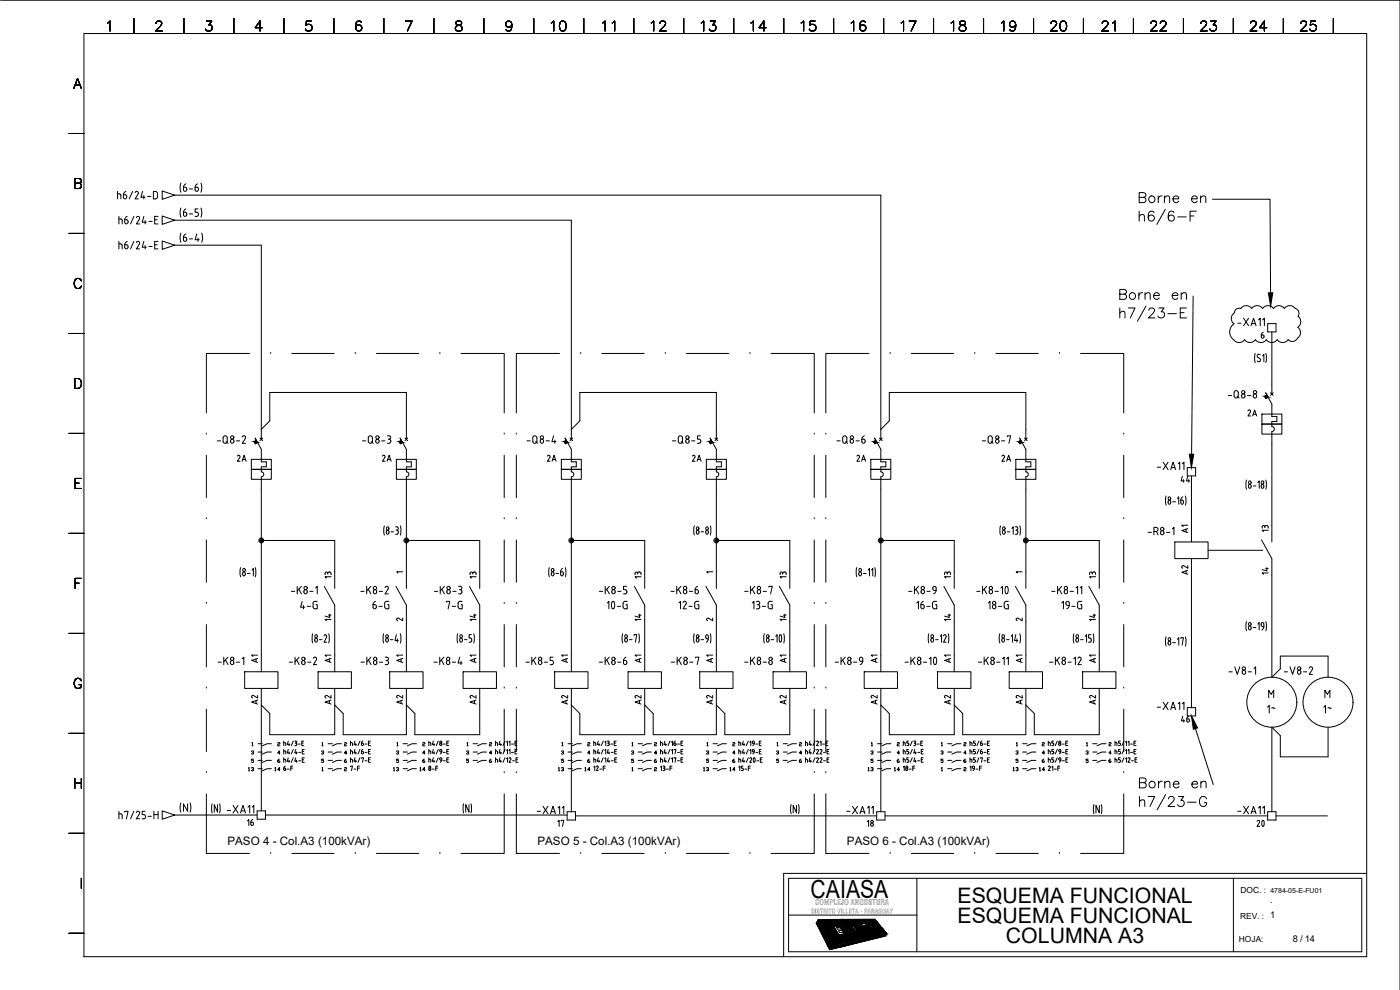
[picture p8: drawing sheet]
<svg xmlns="http://www.w3.org/2000/svg" width="420mm" height="297mm" viewBox="0 0 420 297" stroke-linecap="round" stroke-linejoin="round" font-family="sans-serif">
<defs><g id="words">
<text font-size="12.3" x="48.7" y="247.3">(N)</text>
<text font-size="7.5" x="243.3" y="269.3">CAIASA</text>
<text font-size="7.1" x="375.4" y="250.1">20</text>
<g font-size="6.6">
<text x="164.7" y="10.6">10</text>
<text x="179.9" y="10.6">11</text>
<text x="194.7" y="10.6">12</text>
<text x="209.5" y="10.6">13</text>
<text x="224.4" y="10.6">14</text>
<text x="239.5" y="10.6">15</text>
<text x="254.7" y="10.6">16</text>
<text x="269.5" y="10.6">17</text>
<text x="284.7" y="10.6">18</text>
<text x="299.5" y="10.6">19</text>
<text x="314.3" y="10.6">20</text>
<text x="329.8" y="10.6">21</text>
<text x="344.3" y="10.6">22</text>
<text x="359.5" y="10.6">23</text>
<text x="374.3" y="10.6">24</text>
<text x="389.5" y="10.6">25</text>
</g>
<g font-size="6.4">
<text x="287.4" y="270.9">ESQUEMA FUNCIONAL</text>
<text x="287.4" y="276.9">ESQUEMA FUNCIONAL</text>
<text x="301.9" y="282.9">COLUMNA A3</text>
</g>
<g font-size="5.7">
<text x="64.2" y="134.4">-Q8-2</text>
<text x="107.9" y="134.4">-Q8-3</text>
<text x="157.3" y="134.4">-Q8-4</text>
<text x="201.1" y="134.4">-Q8-5</text>
<text x="250.1" y="134.4">-Q8-6</text>
<text x="293.9" y="134.4">-Q8-7</text>
<text x="107.2" y="179.6">-K8-2</text>
<text x="178.9" y="179.6">-K8-5</text>
<text x="200.4" y="179.6">-K8-6</text>
<text x="271.6" y="179.6">-K8-9</text>
<text x="129.5" y="200.7">-K8-4</text>
<text x="178.9" y="200.7">-K8-6</text>
</g>
<g font-size="5.3">
<text x="34.9" y="75.8">h6/24-E</text>
<text x="367.6" y="120.6">-Q8-8</text>
<text x="346.4" y="142.2">-XA11</text>
<text x="343.6" y="161.6">-R8-1</text>
<text x="89.3" y="183.8">4-G</text>
<text x="111.1" y="183.8">6-G</text>
<text x="133" y="183.8">7-G</text>
<text x="202.8" y="183.8">12-G</text>
<text x="224.7" y="183.8">13-G</text>
<text x="274.1" y="183.8">16-G</text>
<text x="295.6" y="183.8">18-G</text>
<text x="317.9" y="183.8">19-G</text>
<text x="326" y="200">A1</text>
<text x="367.9" y="203.6">-V8-1</text>
<text x="384.5" y="203.6">-V8-2</text>
<text x="330.2" y="212.4" transform="rotate(-90 330.2 212.4)">A2</text>
<text x="346.4" y="214.1">-XA11</text>
<text x="379.6" y="215.2">1~</text>
<text x="396.5" y="215.2">1~</text>
<text x="353.8" y="218">46</text>
<text x="67.4" y="245.2">-XA11</text>
<text x="73.4" y="249.1">16</text>
</g>
<g font-size="4.9">
<text x="377.5" y="102.7">6</text>
<text x="373.6" y="125.9">2A</text>
<text x="70.2" y="139.7">2A</text>
<text x="113.9" y="139.7">2A</text>
<text x="163.3" y="139.7">2A</text>
<text x="207.1" y="139.7">2A</text>
<text x="256.1" y="139.7">2A</text>
<text x="299.9" y="139.7">2A</text>
<text x="353.5" y="146">44</text>
<text x="357.7" y="160.9" transform="rotate(-90 357.7 160.9)">A1</text>
<text x="381.7" y="160.9" transform="rotate(-90 381.7 160.9)">13</text>
<text x="357.7" y="173.6" transform="rotate(-90 357.7 173.6)">A2</text>
<text x="381.7" y="173.6" transform="rotate(-90 381.7 173.6)">14</text>
<text x="96.7" y="174.6">13</text>
<text x="140.1" y="174.6">13</text>
<text x="189.8" y="174.6">13</text>
<text x="233.2" y="174.6">13</text>
<text x="282.6" y="174.6">13</text>
<text x="326" y="174.6">13</text>
<text x="96.7" y="187.3">14</text>
<text x="140.1" y="187.3">14</text>
<text x="189.8" y="187.3">14</text>
<text x="233.2" y="187.3">14</text>
<text x="286.5" y="187.3" transform="rotate(-90 286.5 187.3)">14</text>
<text x="326" y="187.3">14</text>
<text x="78.7" y="200" transform="rotate(-90 78.7 200)">A1</text>
<text x="100.5" y="200" transform="rotate(-90 100.5 200)">A1</text>
<text x="122.1" y="200" transform="rotate(-90 122.1 200)">A1</text>
<text x="143.9" y="200" transform="rotate(-90 143.9 200)">A1</text>
<text x="171.4" y="200" transform="rotate(-90 171.4 200)">A1</text>
<text x="193.7" y="200" transform="rotate(-90 193.7 200)">A1</text>
<text x="215.2" y="200" transform="rotate(-90 215.2 200)">A1</text>
<text x="237.1" y="200" transform="rotate(-90 237.1 200)">A1</text>
<text x="264.6" y="200" transform="rotate(-90 264.6 200)">A1</text>
<text x="286.5" y="200" transform="rotate(-90 286.5 200)">A1</text>
<text x="308" y="200" transform="rotate(-90 308 200)">A1</text>
<text x="78.7" y="212.4" transform="rotate(-90 78.7 212.4)">A2</text>
<text x="100.5" y="212.4" transform="rotate(-90 100.5 212.4)">A2</text>
<text x="122.1" y="212.4" transform="rotate(-90 122.1 212.4)">A2</text>
<text x="143.9" y="212.4" transform="rotate(-90 143.9 212.4)">A2</text>
<text x="171.4" y="212.4" transform="rotate(-90 171.4 212.4)">A2</text>
<text x="193.7" y="212.4" transform="rotate(-90 193.7 212.4)">A2</text>
<text x="215.2" y="212.4" transform="rotate(-90 215.2 212.4)">A2</text>
<text x="237.1" y="212.4" transform="rotate(-90 237.1 212.4)">A2</text>
<text x="264.6" y="212.4" transform="rotate(-90 264.6 212.4)">A2</text>
<text x="286.5" y="212.4" transform="rotate(-90 286.5 212.4)">A2</text>
<text x="308" y="212.4" transform="rotate(-90 308 212.4)">A2</text>
<text x="166.5" y="249.1">17</text>
<text x="259.3" y="249.1">18</text>
</g>
<g font-size="3.5">
<text x="118.2" y="187.3">2</text>
<text x="211.3" y="187.3">2</text>
<text x="304.1" y="187.3">2</text>
<text x="68.3" y="253.5">PASO 4 - Col.A3 (100kVAr)</text>
<text x="161.3" y="253.5">PASO 5 - Col.A3 (100kVAr)</text>
<text x="254.2" y="253.5">PASO 6 - Col.A3 (100kVAr)</text>
</g>
<g font-size="3.1">
<text x="118.2" y="173.2">1</text>
<text x="211.3" y="173.2">1</text>
<text x="304.1" y="173.2">1</text>
</g>
<g font-size="2.8">
<text x="381.2" y="271">.</text>
<text x="388" y="282.7">8 / 14</text>
</g>
<g font-size="2.5">
<text x="372.3" y="268.1">DOC. :</text>
<text x="372.2" y="275.6">REV. : 1</text>
<text x="371.8" y="282.6">HOJA:</text>
</g>
<text font-size="2.3" x="244.6" y="271.5">COMPLEJO ANGOSTURA</text>
<text font-size="2.1" x="381.3" y="268">4784-05-E-FU01</text>
<text font-size="1.9" x="243.3" y="274.1">DISTRITO VILLETA - PARAGUAY</text>
</g></defs>
<g fill="none" stroke="#000" stroke-width=".3">
<path d="M.2 .1h420v296.9M25.2 10.1h385v276.9h-385zM32.3 6.9l.7-.6v3M40.2 5.6v4.5M46.8 7l.2-.4 .4-.3h.6l.4 .3a.93 .93 0 0 1-.3 1.3l-1.4 1.4h2M55.2 5.6v4.5M62 6.3h1.5l-.8 1.2a.95 .95 0 0 1 1 1.1 .95 .95 0 0 1-1.3 .7l-.4-.1-.3-.5M70.2 5.6v4.5M78.7 8.3h-2.1l1.4-2v3M85.2 5.6v4.5M93.4 6.3h-1.4l-.2 1.3a1.06 1.06 0 0 1 1.6 0 1.06 1.06 0 0 1-.2 1.6 1.06 1.06 0 0 1-1.5-.5M100.2 5.6v4.5"/>
<path d="M108.5 6.7a.86 .86 0 0 0-.9-.4 .86 .86 0 0 0-.7 .6 1.72 1.72 0 0 0 .7 2.4 .93 .93 0 0 0 1-.9 .93 .93 0 0 0-.9-1 .93 .93 0 0 0-1 .9M115.2 5.6v4.5M121.7 6.3h2l-1.4 3M130.2 5.6v4.5M137 6.5a.6 .6 0 0 0 .2 1 1.11 1.11 0 0 1 1.2 .3 1.11 1.11 0 0 1 .1 1.2 1.08 1.08 0 0 1-1.1 .3 1.08 1.08 0 0 1-.7-1 1.35 1.35 0 0 1 1.4-.8 .6 .6 0 0 0 .3-1zM145.2 5.6v4.5M153.6 7.3a.93 .93 0 0 1-1.3 .8 .93 .93 0 0 1-.3-1.4 .93 .93 0 0 1 1.5 0 2.71 2.71 0 0 1-.3 2.5 .91 .91 0 0 1-1.3-.3M160.2 5.6v4.5M175.2 5.6v4.5M190.2 5.6v4.5M205.2 5.6v4.5M220.2 5.6v4.5"/>
<path d="M235.2 5.6v4.5M250.2 5.6v4.5M265.2 5.6v4.5M280.2 5.6v4.5M295.2 5.6v4.5M310.2 5.6v4.5M325.2 5.6v4.5M340.2 5.6v4.5M355.2 5.6v4.5M370.2 5.6v4.5M385.2 5.6v4.5M400.2 5.6v4.5"/>
<path d="M22.1 26.6l1.2-3 1.1 3M22.6 25.6h1.4M20.7 40.1h4.5M22.4 55l1.8-.2 .2-.4-.1-.6-.6-.2h-1.3v3h1.3a.79 .79 0 0 0 .8-.8 .79 .79 0 0 0-.8-.8M35.3 58.2l.9 .2 .1 1.3M35.3 57.4v2.3M37.8 57.4l-.6 .4-.2 .6M38 58.9l-.3-.5h-.7v.8M38 58.9v.3a.5 .5 0 0 1-.5 .5 .5 .5 0 0 1-.5-.5M39.8 57.4l-1 2.3M40.5 57.8a.51 .51 0 0 1 .7-.3 .51 .51 0 0 1 .3 .7l-1 1.5h1M42.8 57.4l-.5 1.8h1.2"/>
<path d="M43.2 58.7v1M44.3 58.9h1M46 57.4l.9 .1 .3 .4v1.4l-.3 .3-.9 .1zM48.7 57.3l3.7 1.3-3.7 1.2zM52.4 58.6h212v73.2M54.3 54.9l-.3 1.4 .3 1.4M55.1 56.2v.7a.52 .52 0 0 0 .6 .5 .52 .52 0 0 0 .3-.7M55.1 56.2h.5M55.5 56.2l.4 .1 .1 .4M55.8 55.2l-.5 .4-.2 .6M56.8 56.7h1M58.5 56.2v.7a.53 .53 0 0 0 .7 .5 .53 .53 0 0 0 .4-.7"/>
<path d="M58.5 56.2h.7l.3 .5M59.3 55.2l-.5 .4-.3 .6M60.3 54.9l.3 1.4-.3 1.4M341.9 59.2l1.7-.1a.68 .68 0 0 0 0-1.2l-1.7-.1v3h1.3a.79 .79 0 0 0 .7-.8 .79 .79 0 0 0-.7-.8M347.6 58.8v2M348.7 58.8a.97 .97 0 0 0-1.1 .9M349.5 59.4l.7-.6 .7 .1 .1 1.9M349.5 58.8v2M352 59.7h1.7a.92 .92 0 0 0-1.3-.8 .92 .92 0 0 0-.2 1.5 .89 .89 0 0 0 1.5 0M357.6 59.7h1.7a.92 .92 0 0 0-1.3-.8 .92 .92 0 0 0-.3 1.5 .89 .89 0 0 0 1.6 0M360.3 59.4l.7-.6 .7 .1 .2 1.9M360.3 58.8v2"/>
<path d="M363.9 59.8h17.2l.2 28.1M20.7 70h4.5M35.7 65.7l.9 .2 .1 1.3M35.7 64.9v2.3M37.4 65.9h.5M37.9 65.9a.57 .57 0 0 1 .5 .8 .57 .57 0 0 1-.9 .2l-.1-1M38.2 64.9l-.6 .4-.2 .6M40.2 64.9l-1 2.3M40.9 65.3a.5 .5 0 0 1 .7-.3 .5 .5 0 0 1 .2 .7l-.9 1.5h1M43.2 64.9l-.5 1.8h1.2M43.6 66.2v1M44.7 66.4h1"/>
<path d="M46.4 65.9h.8M47.4 64.9h-1v2.3h1M48.7 72.3l3.7 1.3-3.7 1.2zM48.7 64.8l3.7 1.3-3.7 1.2zM52.4 73.6h26v58.2M52.4 66.1h119.1v65.7M54.3 69.9l-.3 1.4 .3 1.4M54.3 62.4l-.3 1.4 .3 1.4M55.1 63.7v.7a.57 .57 0 0 0 .6 .4 .57 .57 0 0 0 .5-.7 .57 .57 0 0 0-.7-.4M55.1 71.2h.5M55.1 63.7h.5M55.5 71.2a.57 .57 0 0 1 .5 .8 .57 .57 0 0 1-.9 .2v-1"/>
<path d="M55.8 70.2l-.5 .4-.2 .6M55.8 62.7l-.5 .4-.2 .6M56.8 71.7h1M56.8 64.2h1M59.1 70.2l-.6 1.7h1.3M59.4 62.7h-.9v1h.8l.3 .5-.3 .7h-.8M59.4 71.4v1M60.3 62.4l.3 1.4-.3 1.4M60.5 69.9l.3 1.4-.3 1.4M341.9 64.9l.7-.5 .7 .1 .2 1.9M341.9 63.4v3M346.3 63.8a.87 .87 0 0 0-1.3-.3 1.77 1.77 0 0 0 .5 2.9 .93 .93 0 0 0 1-.9 .93 .93 0 0 0-.9-1 .93 .93 0 0 0-1 .9"/>
<path d="M349.7 62.8l-2.5 4.6M352.3 63.8a.87 .87 0 0 0-.8-.5 .87 .87 0 0 0-.8 .6 2.2 2.2 0 0 0 .3 2.3 .92 .92 0 0 0 1.4-.4 .92 .92 0 0 0-.7-1.3 .92 .92 0 0 0-1.1 .9M353.5 65.1h2.5M357.2 64.8h1.1M359 63.4h-1.8v3M24.4 84.3a1.1 1.1 0 0 0-1.2-.8 1.1 1.1 0 0 0-.9 1.2 1.3 1.3 0 0 0 .3 1.4 1.3 1.3 0 0 0 1.4 .3l.4-.6M336.1 88.3l1.7-.2a.68 .68 0 0 0 0-1.1l-1.7-.2v3h1.3a.78 .78 0 0 0 .7-.8 .78 .78 0 0 0-.7-.7M336.1 94l.7-.6 .7 .1 .1 1.9M336.1 92.4v3M338.6 92.4h2l-1.4 3M341.8 87.8v2M342.9 87.8a.97 .97 0 0 0-1.1 .9"/>
<path d="M343.6 88.4l.8-.6 .7 .2 .1 1.8M343.6 87.8v2M343.9 91.8l-2.5 4.6M344.8 93.1l.1-.4 .5-.3 .8 .1a.66 .66 0 0 1 .2 1l-1.8 1.9h2M346.2 88.7h1.7a.92 .92 0 0 0-1.3-.8 .92 .92 0 0 0-.2 1.5 .91 .91 0 0 0 1.5 0M347.8 92.4h1.6l-.9 1.1a.96 .96 0 0 1 1 1.1 .96 .96 0 0 1-1.3 .8l-.4-.1-.3-.5M350.5 94.1h2.6M351.8 88.7h1.7a.93 .93 0 0 0-1.3-.8 .93 .93 0 0 0-.3 1.5 .92 .92 0 0 0 1.6 0M354.2 93.8h1.1M354.5 88.4l.7-.6 .7 .2 .2 1.8M354.5 87.8v2M356.1 92.4h-1.9v3h1.9"/>
<path d="M358.1 88.8l-.5 47.5M370.4 93.9a2 2 0 0 0-.1 3.3 2.9 2.9 0 0 0-.1 4.7M371.5 97h.9M373.2 95.5l1.5 2.2M374.7 95.5l-1.5 2.2M375.5 97.7l.7-2.2 .8 2.2M375.7 97.1h1M377.7 96l.5-.5v2.2M378.9 96l.6-.5v2.2M381.7 99.6v18.6M385.4 92.6a2 2 0 0 1 3.3 0M385.5 92.6a2 2 0 0 0-3.3 0 1.98 1.98 0 0 0-3.3 0 2 2 0 0 0-3.3 0 1.98 1.98 0 0 0-3.2 0 1.45 1.45 0 0 0-2 1.3"/>
<path d="M388.7 92.5a1.55 1.55 0 0 1 .9 2.4 1.98 1.98 0 0 1-.1 3.3 2 2 0 0 1-.1 3.3 1.75 1.75 0 0 1-2.8 .4M20.7 100.1h4.5M22.4 113.6h1a1.59 1.59 0 0 1 1.1 1.5 1.59 1.59 0 0 1-1.1 1.5h-1zM74.9 106.1h-13v17.8M81.2 106.1h.1M87.6 106.1h12.7M106.6 106.1h.1M113 106.1h12.7M132 106.1h.1M138.4 106.1h12.9v17.8M167.9 106.1h-12.9v17.8M174.3 106.1h.1"/>
<path d="M180.6 106.1h12.7M199.7 106.1h.1M206 106.1h12.7M225.1 106.1h.1M231.4 106.1h13v17.8M260.8 106.1h-13v17.8M267.1 106.1h.1M273.5 106.1h12.7M292.5 106.1h.1M298.9 106.1h12.7M317.9 106.1h.1M324.3 106.1h12.9v17.8"/>
<path d="M370.2 101.9a1.98 1.98 0 0 0 3.3 0 2 2 0 0 0 3.3 0M376.7 106l-.2 1.4 .2 1.4M378.2 106.4a.54 .54 0 0 0-.8 0 .54 .54 0 0 0 .1 .8l.6 .4a.54 .54 0 0 1 0 .8 .54 .54 0 0 1-.8-.1M378.9 106.8l.4-.5v2.2M379.8 117.9l1.9 3.3v3.8h1.5v1.5h-1.5v1.5a.75 .75 0 0 1 .7 .7 .75 .75 0 0 1-.7 .8v33.1M379.9 106l.2 1.4-.2 1.4M380.6 119.2l-.7 .4M381.3 117.8l.8 .8M382.1 117.8l-.8 .8M383.3 101.9a2 2 0 0 0 3.3 0M20.7 130.1h4.5M61.9 130.2h.1"/>
<path d="M61.9 136.6v12.7M75.4 137.8h6v3h-6zM76.3 132.5l.6-.4-.3-.6 1.8 3.3v3.8h1.5v1.5h-1.5v1.5a.75 .75 0 0 1 .8 .7 .75 .75 0 0 1-.8 .8v53.5M77.3 132.8l-.7 .3M78 131.4l.8 .8M78.4 128.8l2.6-2.5v-8.5h41v14M78.8 131.4l-.8 .8M119 137.8h5.9v3h-5.9zM120.1 131.5l1.9 3.3v3.8h1.4v1.5h-1.4v1.5M120.8 132.8l-.6 .3M121.6 131.4l.7 .8M122.3 131.4l-.7 .8"/>
<path d="M151.3 130.2h.1M151.3 136.6v12.7M155 130.2h.1M155 136.6v12.7M168.5 137.8h6v3h-6zM169.6 131.5l1.9 3.3v3.8h1.5v1.5h-1.5v1.5a.75 .75 0 0 1 .7 .7 .75 .75 0 0 1-.7 .8v53.5M170.3 132.8l-.6 .3M171.1 131.4l.8 .8M171.5 128.8l2.5-2.5v-8.5h41v14M171.9 131.4l-.8 .8M212 137.8h6v3h-6zM213.1 131.5l1.9 3.3v3.8h1.5v1.5h-1.5v1.5a.75 .75 0 0 1 .7 .7 .75 .75 0 0 1-.7 .8v33.5"/>
<path d="M213.8 132.8l-.6 .3M214.6 131.4l.8 .8M215.4 131.4l-.8 .8M244.4 130.2h.1M244.4 136.6v12.7M247.8 130.2h.1M247.8 136.6v12.7M261.3 137.8h6v3h-6zM262.5 131.5l1.9 3.3v3.8h1.5v1.5h-1.5l-.1 1.5a.75 .75 0 0 1 .8 .7 .75 .75 0 0 1-.8 .8l.1 53.5M263.9 131.4l.9 .8M264.4 128.8l2.5-2.5v-8.5h41v14M264.8 131.4l-.9 .8"/>
<path d="M304.9 137.8h6v3h-6zM306 131.5l1.9 3.3v3.8h1.5v1.5h-1.5v1.5a.75 .75 0 0 1 .7 .7 .75 .75 0 0 1-.7 .8v33.5M306.7 132.8l-.6 .3M307.5 131.4l.8 .8M308.3 131.4l-.8 .8M337.2 130.2h.1M337.2 136.6v12.7M378.7 127.2h6v3h-6zM378.7 124.2h6v3h-6zM22.6 145h1.1M24.4 143.6h-1.8v3h1.8M61.9 155.6h.1"/>
<path d="M75.4 140.8h6v3h-6zM115.3 157.8l-.2 1.4 .2 1.3M116.1 159.1a.56 .56 0 0 1 .6 .6 .56 .56 0 0 1-.6 .5l-.1-.4zM117.3 159.6h.9M118.7 158.1l.8 .2v.5l-.4 .3M119 140.8h5.9v3h-5.9zM119 159.1h.1M119.1 159.1a.66 .66 0 0 1 .4 .8 .66 .66 0 0 1-.8 .4M120.2 157.8l.2 1.4-.2 1.3M122 141.6a.75 .75 0 0 1 .7 .7 .75 .75 0 0 1-.7 .8M122 143.1v33.5M151.3 155.6h.1"/>
<path d="M155 155.6h.1M168.5 140.8h6v3h-6zM208.4 157.8l-.2 1.4 .2 1.3M209.2 159.1a.56 .56 0 0 1 .6 .6 .56 .56 0 0 1-.6 .5l-.2-.6zM210.4 159.6h.8M212 140.8h6v3h-6zM212 159.1a.56 .56 0 0 1 .6 .6 .56 .56 0 0 1-.6 .5l-.2-.6zM213.2 157.8l.2 1.4-.2 1.3M244.4 155.6h.1M247.8 155.6h.1M261.3 140.8h6v3h-6zM300.3 157.8l-.2 1.4 .2 1.3"/>
<path d="M301.6 159.6l-.1-.5a.56 .56 0 0 0-.7 .6 .56 .56 0 0 0 .7 .5l.1-.4M301.7 159.6v.2M302.3 159.6h.8M303.7 158.6l.4-.5v2.2M304.7 158.1l.7 .2v.5l-.3 .3M304.9 140.8h6v3h-6zM304.9 159.1h.2M305.1 159.1a.66 .66 0 0 1 .4 .8 .66 .66 0 0 1-.8 .4M306.1 157.8l.2 1.4-.2 1.3M337.2 155.6h.1M350 148.8l-.2 1.4 .2 1.4M350.8 150.1a.56 .56 0 0 1 .6 .6 .56 .56 0 0 1-.6 .5l-.2-.6z"/>
<path d="M352 150.6h.8M353.4 149.6l.4-.5v2.2M354.4 150.1h.4M354.8 150.1a.61 .61 0 0 1 .4 .6 .61 .61 0 0 1-.6 .5l-.2-1.1M355 149.1l-.5 .4-.1 .6M355.8 148.8l.2 1.4-.2 1.4M356.3 140.3h2.5v2.5M357.6 142.8v19.8M374.1 144l-.2 1.4 .2 1.4M375.5 145.8l-.2-.4a.55 .55 0 0 0-.6 .5 .55 .55 0 0 0 .6 .6l.2-.5M375.5 145.8v.2M376.1 145.8h.8"/>
<path d="M377.5 144.8l.4-.5v2.2M379.3 145.8l-.1-.3a.54 .54 0 0 0-.8 .2 .54 .54 0 0 0 .3 .8h.4l.2-.5M379.3 145.8v.2M379.9 144l.2 1.4-.2 1.4M20.7 160h4.5M22.6 175h1.1M24.4 173.6h-1.8v3M61.9 162v12.7M72.2 170.3l-.2 1.4 .2 1.4M72.8 172.3l.1-.5 .3-.2 .4 .2v.5M72.8 172.3l.4 .5 .4-.5M74.2 172.1h.8"/>
<path d="M75.6 171.1l.4-.5v2.2M76.6 170.3l.2 1.4-.2 1.4M78.4 162.2h22.1v14.4M87.4 177.4h1.1M89.2 175.9v2.3M89.7 176.8l.8 1.4M90.4 175.9l-1.2 1.4M93 177.4h1M94.7 176.4l.5-.5v2.3M97.3 175.9l3.2 5.7v15M118.8 175.9l3.2 5.7v15M122 162.2h22v14.4"/>
<path d="M130.4 177.4h1M132.1 175.9v2.3M132.6 176.8l.8 1.4M133.4 175.9l-1.3 1.4M134.1 177.4a.58 .58 0 0 1 .8-.3 .58 .58 0 0 1 .3 .8 .58 .58 0 0 1-.8 .2l-.3-.4M134.1 177.4v.3M135.9 177.4h1M137.6 175.9h.5a.5 .5 0 0 1 .5 .5 .5 .5 0 0 1-.5 .5M137.9 176.9h.2M138.1 176.9a.64 .64 0 0 1 .5 .6 .64 .64 0 0 1-.5 .7M140.9 175.9l3.1 5.7v15M151.3 162v12.7"/>
<path d="M155 162v12.7M164.9 170.3l-.2 1.4 .2 1.4M165.5 172.3v-.5l.4-.2 .3 .2 .1 .5M165.5 172.3l.4 .5 .3-.5M166.9 172.1h.8M168.3 172.3l.3 .5 .4-.5M168.3 172.3v-.7l.7 .1 .1 .6M168.8 170.6l-.4 .3-.2 .6M169.7 170.3l.2 1.4-.2 1.4M171.5 162.2h22v14.4M190.4 175.9l3.1 5.7v15M211.9 175.9l3.1 5.7v15"/>
<path d="M215 162.2h22v14.4M223.5 177.4h1M225.3 175.9v2.3M225.7 176.8l.8 1.4M226.5 175.9l-1.2 1.4M229 177.4h1M230.8 176.2v-.3h1l-.5 2.3M233.9 175.9l3.1 5.7v15M244.4 162v12.7M247.8 162v12.7M257.1 170.3l-.2 1.4 .2 1.4M257.7 172.3l.1-.5 .3-.2 .4 .2 .1 .5"/>
<path d="M257.7 172.3l.4 .5 .4-.5M259.1 172.1h.8M260.5 171.1l.4-.5v2.2M261.6 171.1l.3-.5v2.2M262.5 170.3l.2 1.4-.2 1.4M264.4 162.2h22v14.4M283.3 175.9l3.1 5.7v15M293.1 177.4h1M294.9 175.9v2.3M295.3 176.8l.8 1.4M296.1 175.9l-1.2 1.4M298.6 177.4h1"/>
<path d="M300.4 176.4l.5-.5v2.3M301.9 178a1.29 1.29 0 0 1 .3-2l.4 .8-.3 1.2M304.7 175.9l3.2 5.7v15M307.9 162.2h22v14.4M315.6 177.4h1M317.4 175.9v2.3M317.9 176.8l.7 1.4M318.6 175.9l-1.2 1.4M319.5 177.2a.55 .55 0 0 1 .7 0 .55 .55 0 0 1 0 .7 .55 .55 0 0 1-.7 0zM321.1 177.4h1.1M322.9 176.4l.5-.5v2.3M324.1 176.4l.6-.5v2.3"/>
<path d="M326.8 175.9l3.1 5.7v15M337.2 162v12.7M352.6 162.6h10v5h-10zM357.6 172.6v39.7M362.6 165.1h16.3M378.6 162l3.1 5.6v35.6l2.5-2.5v-3.8h14.4v6.3M20.7 190.1h4.5M61.9 181h.1M61.9 187.4v12.7M65.4 198.7h1M67.2 197.2v2.2M67.6 198l.8 1.4"/>
<path d="M68.4 197.2l-1.2 1.4M70.9 198.7h1M72.7 197.7l.5-.5v2.2M86.8 198.7h1M88.5 197.2v2.2M89 198l.8 1.4M89.8 197.2l-1.3 1.4M92.3 198.7h1M93.8 190.2l-.2 1.3 .2 1.4M94 197.5a.51 .51 0 0 1 .7-.3 .51 .51 0 0 1 .3 .7l-.9 1.5h1M94.7 191.5a.56 .56 0 0 1 .6 .5 .56 .56 0 0 1-.6 .6l-.2-.4zM95.9 191.9h.8"/>
<path d="M97.3 190.8a.43 .43 0 0 1 .6-.3 .43 .43 0 0 1 .1 .7l-.7 1.5h.8M98.6 190.2l.2 1.3-.2 1.4M108.3 198.7h1M110.1 197.2v2.2M110.6 198l.8 1.4M111.3 197.2l-1.2 1.4M113.9 198.7h1M115.1 190.2l-.2 1.3 .2 1.4M115.6 197.2h.5a.5 .5 0 0 1 .5 .5 .5 .5 0 0 1-.5 .5M115.8 198.2h.3M116 191.5a.56 .56 0 0 1 .6 .5 .56 .56 0 0 1-.6 .6l-.2-.7zM116.1 198.2l.5 .5"/>
<path d="M116.6 198.9l-.3 .5h-.7M117.2 191.9h.8M119 190.4l-.4 1.8h.9M119.3 191.7v1M120.2 190.2l.2 1.3-.2 1.4M137.4 190.2l-.2 1.3 .2 1.4M138.2 191.5a.56 .56 0 0 1 .6 .5 .56 .56 0 0 1-.6 .6l-.2-.7zM139.4 191.9h.8M141.2 191.4a.67 .67 0 0 1 .3 .8 .67 .67 0 0 1-.7 .5M141.5 190.4h-.7v1h.4M142.2 190.2l.2 1.3-.2 1.4M151.3 181h.1"/>
<path d="M151.3 187.4v12.7M155 181h.1M155 187.4v12.7M157.8 198.7h1.1M159.6 197.2v2.2M160.1 198l.8 1.4M160.8 197.2l-1.2 1.4M163.4 198.7h1M166 197.2h-.9v1h.7l.3 .5M166.1 198.9l-.3 .5h-.7M182.2 180.9l.5-.5v2.3M183.7 180.5a1.31 1.31 0 0 0 .4 2.1l.4-.9-.3-1.2"/>
<path d="M185.3 181.9h.9M186.9 190.2l-.2 1.3 .2 1.4M187 181v1.1M187.9 181.4h.3v1.3l-.8-.1-.4-.5M188.3 191.9l-.2-.4a.56 .56 0 0 0-.6 .5 .56 .56 0 0 0 .6 .6l.2-.4M188.3 191.9v.3M188.9 191.9h.8M190.3 190.7v-.3h.8l-.4 2.3M191.7 190.2l.2 1.3-.2 1.4M201.5 198.7h1M203.2 197.2v2.2M203.7 198l.8 1.4"/>
<path d="M204.5 197.2l-1.3 1.4M207 198.7h1M208.4 190.2l-.2 1.3 .2 1.4M208.7 197.4v-.2h1l-.5 2.2M209.2 191.5a.56 .56 0 0 1 .6 .5 .56 .56 0 0 1-.6 .6l-.2-.7zM210.4 191.9h.8M212.6 191.7a.66 .66 0 0 1-.8-.5 .66 .66 0 0 1 .4-.8 1.52 1.52 0 0 1-.2 2.3M213.2 190.2l.2 1.3-.2 1.4M223.5 198.7h1M225.3 197.2v2.2M225.7 198l.8 1.4M226.5 197.2l-1.2 1.4"/>
<path d="M229 198.7h1M229.4 190.2l-.2 1.3 .2 1.4M230.2 191.5a.56 .56 0 0 1 .6 .5 .56 .56 0 0 1-.6 .6l-.2-.7zM231.4 191.9h.8M231.8 198.7a.58 .58 0 0 0-.8-.4 .58 .58 0 0 0-.3 .8 .58 .58 0 0 0 .8 .3l.3-.5M232.8 190.9l.4-.5v2.3M234 190.5h.1a1.4 1.4 0 0 1 .2 2.1 1.48 1.48 0 0 1-.3-2.1zM235.2 190.2l.2 1.3-.2 1.4M244.4 181h.1M244.4 187.4v12.7M247.8 181h.1M247.8 187.4v12.7"/>
<path d="M250.7 198.7h1M252.4 197.2v2.2M252.9 198l.8 1.4M253.7 197.2l-1.3 1.4M254.5 198.4a.55 .55 0 0 1 .7 0 .55 .55 0 0 1 0 .8 .55 .55 0 0 1-.7 0zM256.2 198.7h1M258.9 198.4h-.5a.58 .58 0 0 1-.6-.5 .58 .58 0 0 1 .5-.6 .58 .58 0 0 1 .6 .4 1.44 1.44 0 0 1-.7 1.7M271.6 198.7h1M273.4 197.2v2.2M273.8 198l.8 1.4M274.6 197.2l-1.2 1.4M276.4 198.7a.58 .58 0 0 0-.8-.4 .58 .58 0 0 0-.3 .8 .58 .58 0 0 0 .8 .3l.3-.5"/>
<path d="M276.4 198.7v.2M277.1 198.7h1M278.8 190.2l-.2 1.3 .2 1.4M278.9 197.7l.5-.5v2.2M279.6 191.5a.56 .56 0 0 1 .6 .5 .56 .56 0 0 1-.6 .6l-.2-.7zM280.4 197.3l.1-.1a1.29 1.29 0 0 1 .3 2.2 1.32 1.32 0 0 1-.4-2.1zM280.8 191.9h.8M282.2 190.9l.4-.5v2.3M283.2 190.8a.43 .43 0 0 1 .6-.3 .43 .43 0 0 1 .1 .7l-.7 1.5h.8M284.6 190.2l.2 1.3-.2 1.4M293.6 198.7h1M295.4 197.2v2.2"/>
<path d="M295.8 198l.8 1.4M296.6 197.2l-1.2 1.4M299.1 198.7h1M300 190.2l-.2 1.3 .2 1.4M300.9 197.7l.5-.5v2.2M300.9 191.5a.56 .56 0 0 1 .6 .5 .56 .56 0 0 1-.6 .6l-.2-.7zM302.1 191.9h.8M302.1 197.7l.5-.5v2.2M303.5 190.9l.4-.5v2.3M304.9 190.4l-.4 1.8h1M305.2 191.7v1M306.1 190.2l.2 1.3-.2 1.4"/>
<path d="M315 198.7h1M316.7 197.2v2.2M317.2 198l.8 1.4M318 197.2l-1.3 1.4M320.5 198.7h1M322.2 197.7l.5-.5v2.2M322.3 190.2l-.2 1.3 .2 1.4M323.1 191.5a.56 .56 0 0 1 .6 .5 .56 .56 0 0 1-.6 .6l-.2-.7zM323.5 197.5a.51 .51 0 0 1 .7-.3 .51 .51 0 0 1 .2 .7l-.9 1.5h1M324.3 191.9h.8M325.7 190.9l.4-.5v2.3M327.1 191.4a.67 .67 0 0 1 .4 .8 .67 .67 0 0 1-.8 .5"/>
<path d="M327.4 190.4h-.7v1h.4M328.1 190.2l.2 1.3-.2 1.4M337.2 181h.1M337.2 187.4v12.7M350 191.1l-.2 1.3 .2 1.4M350.8 192.4a.55 .55 0 0 1 .6 .5 .55 .55 0 0 1-.6 .6l-.2-.7zM352 192.8h.8M353.4 191.8l.4-.5v2.3M354.4 191.6v-.3h.8l-.4 2.3M355.8 191.1l.2 1.3-.2 1.4M374.1 186.5l-.2 1.4 .2 1.4M374.7 188.3l.4-.5 .4 .5"/>
<path d="M374.7 188.5l.4 .5 .4-.5M374.7 188.3v.2M375.5 188.3v.2M376.1 188.3h.8M377.5 187.3l.4-.5v2.2M379.3 188l-.2 .6-.4 .4M379.3 187.3l-.2-.5a.61 .61 0 0 0-.6 .5 .61 .61 0 0 0 .4 .7h.4M379.3 187.3v.7M379.9 186.5l.2 1.4-.2 1.4M24.4 204.3a1.1 1.1 0 0 0-1.2-.8 1.1 1.1 0 0 0-.9 1.2 1.3 1.3 0 0 0 .3 1.4 1.3 1.3 0 0 0 1.4 .3l.4-.6v-.4h-.7M61.9 206.4h.1M61.9 212.8v12.7"/>
<path d="M73.4 201.6h10v5h-10zM95.5 201.6h10v5h-10zM116.9 201.6h10.1v5h-10.1zM139 201.6h10v5h-10zM144 211.5v8.9h-19.5v-6.3l-2.5-2.6v8.9h-19v-6.3l-2.5-2.6v8.9h-19.5v-6.3l-2.6-2.6v31.8M151.3 206.4h.1M151.3 212.8v12.7M155 206.4h.1M155 212.8v12.7M166.5 201.6h10v5h-10zM188.5 201.6h10v5h-10zM210 201.6h10v5h-10z"/>
<path d="M232 201.6h10v5h-10zM237 211.5v8.9h-19.5v-6.3l-2.5-2.6v8.9h-19v-6.3l-2.5-2.6v8.9h-19.5v-6.3l-2.5-2.6v32.1M244.4 206.4h.1M244.4 212.8v12.7M247.8 206.4h.1M247.8 212.8v12.7M259.4 201.6h9.9v5h-9.9zM281.4 201.6h10v5h-10zM302.9 201.6h10v5h-10zM324.9 201.6h10v5h-10zM329.9 211.5v8.9h-19.5v-6.3l-2.5-2.6v8.9h-19v-6.3l-2.5-2.6v8.9h-19.5v-6.3l-2.5-2.6v32.1M337.2 206.4h.1"/>
<path d="M337.2 212.8v12.7M358.8 218.6l5.3 16.8M380.7 209.3v-2.2l.8 1.2 .7-1.2v2.2M397.6 209.3v-2.2l.8 1.2 .7-1.2v2.2M398.6 218.2v8.9h-14.4v-6.4l-2.5-2.5v25.4M20.7 220.1h4.5M22.4 233.6v2.9M22.4 235h2M24.4 233.6v2.9M61.9 231.8h.1M61.9 238.2v17.9h13M74.6 230.4l.2-.1v1"/>
<path d="M74.6 231.3h.3M75.4 225.5l.5-.2 .2 .3-.3 .2M75.4 230.4l.5-.1 .2 .3-.3 .2M75.6 223l.2-.2v1M75.6 223.8h.3M75.9 225.8v.5l-.5-.2M75.9 230.8v.5l-.5-.2M76.1 227.8h-.7v.3h.5l.2 .5-.2 .2-.5-.2M77.4 223.1h1.3M77.4 225.6h1.3M77.4 228.1h1.3M77.4 230.6h1.3"/>
<path d="M81.4 223.1h-1.2l-1.5 .7M81.4 225.6h-1.2l-1.5 .7M81.4 228.1h-1.2l-1.5 .7M81.4 230.6h-1.2l-1.5 .7M82.5 230.4l.2-.1v1M82.5 231.3h.3M83.3 223l.2-.2 .5 .2-.2 .3-.5 .1v.4h.7M83.8 227.8l-.5 .3v.5l.2 .2 .5-.2-.2-.3h-.5M84 225.9h-.7l.5-.6v1M84 231h-.7l.5-.7v1M85.2 222.8l.5 .1 .1 .8M85.2 225.3h.4l.1 .3"/>
<path d="M85.2 227.8l.5 .1 .1 .8M85.2 230.5l.1 .7h.3l.2-.4M85.2 230.5h.4l.1 .2M85.2 222.4v1.3M85.2 224.9v1.3M85.2 227.4v1.3M85.6 229.9l-.4 .6M85.8 225.6v.6M86.2 230.8h.6M86.5 222.4l-.3 1h.8M86.5 224.9l-.3 1h.8M86.5 227.4l-.3 1h.8"/>
<path d="M86.7 223.1v.6M86.7 225.6v.6M86.7 228.1v.6M87.3 230.5h.6M87.9 229.9h-.6v1.3M88 222.4l-.6 1.3M88 224.9l-.6 1.3M88 227.4l-.6 1.3M88.5 223.7h.3M88.5 222.4h.3M88.8 222.3l.3 .3-.5 .4M88.8 222.9l.3 .3"/>
<path d="M88.8 224.9l-.3 1h.7M88.8 227.4l-.3 1h.7M89 225.6v.6M89 228.1v.6M89.1 223.3v.1M89.1 223.4l-.3 .3M89.5 223.3h.6M89.7 225.7h.6M89.7 228.3h.6M90.6 223h.4M90.7 225.5h.5M90.7 228h.5"/>
<path d="M91.2 222.4h-.6v1.3h.6M91.3 224.9h-.6v1.3h.6M91.3 227.4h-.6v1.3h.6M96.5 225.5l.1-.2 .5 .2-.3 .3M96.6 223l.2-.2v1M96.6 230.4l.2-.1v1M96.6 223.8h.4M96.6 231.3h.4M97 225.8l.1 .1-.1 .4-.5-.2M97.1 227.8h-.6v.3l.6 .2-.1 .5-.5-.2M98.5 223.1h1.3M98.5 225.6h1.3"/>
<path d="M98.5 228.1h1.3M98.5 230.6h1.3M102.5 223.1h-1.3l-1.4 .7M102.5 225.6h-1.3l-1.4 .7M102.5 228.1h-1.3l-1.4 .7M102.5 230.6h-1.3l-1.4 .7M103.4 223l.1-.2 .5 .2-.1 .3-.5 .1v.4h.6M103.4 230.4l.1-.1 .5 .1-.1 .4-.5 .2v.3h.6M103.9 227.8l-.5 .3v.5l.5 .2v-.5h-.5M104 225.9h-.6l.5-.6v1M105.2 222.8l.5 .1 .1 .8M105.2 225.3h.4l.2 .3"/>
<path d="M105.2 227.8l.5 .1 .1 .8M105.2 230l.6-.1-.3 1.3M105.2 222.4v1.3M105.2 224.9v1.3M105.2 227.4v1.3M105.8 225.6v.6M106.2 230.8h.6M106.5 222.4l-.3 1h.8M106.5 224.9l-.3 1h.8M106.5 227.4l-.3 1h.8M106.8 223.1v.6M106.8 225.6v.6"/>
<path d="M106.8 228.1v.6M107.3 230.5h.6M107.9 229.9h-.6v1.3M108 222.4l-.6 1.3M108 224.9l-.6 1.3M108 227.4l-.6 1.3M108.5 223.4l.3 .3 .3-.3M108.5 223.4v-.4h.5l.1 .4M108.5 225.5h.3a.33 .33 0 0 1 .2 .5 .33 .33 0 0 1-.5-.1zM108.5 227.5l.6-.1-.3 1.3M108.9 222.3l-.4 .6M108.9 224.8l-.4 .6"/>
<path d="M109.5 223.3h.6M109.5 225.7h.6M109.5 228.3h.6M110.6 223h.4M110.6 225.5h.4M110.6 228h.4M111.2 222.4h-.6v1.3h.6M111.2 224.9h-.6v1.3h.6M111.2 227.4h-.6v1.3h.6M118.1 230.4l.2-.1v1M118.1 231.3h.3M119 225.5l.1-.2 .5 .2-.3 .3"/>
<path d="M119 230.4l.1-.1 .5 .1-.3 .4M119.1 223l.2-.2v1M119.1 223.8h.4M119.5 225.8l.1 .1-.1 .4-.5-.2M119.5 230.8l.1 .2-.1 .3-.5-.2M119.6 227.8h-.6v.3l.6 .2-.1 .5-.5-.2M121 223.1h1.3M121 225.6h1.3M121 228.1h1.3M121 230.6h1.3M125 223.1h-1.3l-1.4 .7M125 225.6h-1.3l-1.4 .7"/>
<path d="M125 228.1h-1.3l-1.4 .7M125 230.6h-1.3l-1.4 .7M126 230.4l.2-.1v1M126 231.3h.4M126.9 223l.1-.2 .5 .2-.1 .3-.5 .1v.4h.6M127.4 227.8l-.5 .3v.5l.1 .2 .5-.2-.1-.3h-.5M127.5 225.9h-.6l.5-.6v1M127.5 231h-.6l.5-.7v1M128.7 222.8l.5 .1 .1 .8M128.7 225.3h.5l.1 .3M128.7 227.8l.5 .1 .1 .8M128.7 222.4v1.3"/>
<path d="M128.7 224.9v1.3M128.7 227.4v1.3M129.3 225.6v.6M129.7 230.8h.6M130 222.4l-.3 1h.8M130 224.9l-.3 1h.8M130 227.4l-.3 1h.8M130.3 223.1v.6M130.3 225.6v.6M130.3 228.1v.6M130.8 230.5h.6M131.4 229.9h-.6v1.3"/>
<path d="M131.5 222.4l-.6 1.3M131.5 224.9l-.6 1.3M131.5 227.4l-.6 1.3M132 223.2l.3-.3 .3 .3M132 223.4l.3 .3 .3-.3M132 223.3v.1M132 225l.3-.2 .2 .2 .1 .6-.6-.2zM132 227.5l.3-.2 .2 .2 .1 .6-.6-.2zM132.6 225.6l-.5 .6M132.6 228.1l-.5 .6M132.6 223.3v.1M133 223.3h.6"/>
<path d="M133.1 225.7h.5M133.1 228.3h.5M134.1 223h.4M134.1 225.5h.4M134.1 228h.4M134.7 222.4h-.6v1.3h.6M134.7 224.9h-.6v1.3h.6M134.7 227.4h-.6v1.3h.6M140 225.5l.1-.2 .6 .2-.4 .3M140.1 223l.2-.2v1M140.1 223.8h.4M140.5 225.8l.2 .1-.2 .4-.5-.2"/>
<path d="M140.7 227.8h-.7v.3l.7 .2-.2 .5-.5-.2M142 223.1h1.3M142 225.6h1.3M142 228.1h1.3M146 223.1h-1.3l-1.4 .7M146 225.6h-1.3l-1.4 .7M146 228.1h-1.3l-1.4 .7M146.9 223l.1-.2 .6 .2-.2 .3-.5 .1v.4h.7M147.4 227.8l-.5 .3v.5l.1 .2 .6-.2-.2-.3h-.5M147.6 225.9h-.7l.5-.6v1M148.7 222.8l.6 .1v.8M148.7 225.3h.5l.1 .3"/>
<path d="M148.7 227.8l.6 .1v.8M148.7 222.4v1.3M148.7 224.9v1.3M148.7 227.4v1.3M149.3 225.6v.6M150.1 222.4l-.3 1h.7M150.1 224.9l-.3 1h.7M150.1 227.4l-.3 1h.7M150.3 223.1v.6M150.3 225.6v.6M150.3 228.1v.6M151.3 231.8h.1"/>
<path d="M151.3 238.2v17.9h-12.9M151.6 222.4l-.6 1.3M151.6 224.9l-.6 1.3M151.6 227.4l-.6 1.3M152 222.7l.3-.3v1.3M152 225.2l.3-.3v1.3M152 227.7l.3-.3v1.3M152.8 227.6l.4-.2 .1 .4M152.8 222.7l.3-.3v1.3M152.8 225.2l.3-.3v1.3M153.3 227.8l-.5 .9h.6M153.5 223.3h.6"/>
<path d="M153.5 225.7h.6M153.8 228.3h.6M154.6 223h.4M154.6 225.5h.4M154.9 228h.4M155 231.8h.1M155 238.2v17.9h12.9M155.2 222.4h-.6v1.3h.6M155.2 224.9h-.6v1.3h.6M155.4 227.4h-.5v1.3h.5M167.6 230.4l.2-.1v1M167.6 231.3h.4"/>
<path d="M168.5 225.5l.1-.2 .5 .2-.3 .3M168.5 230.4l.1-.1 .5 .1-.3 .4M168.6 223l.2-.2v1M168.6 223.8h.4M169 225.8l.1 .1-.1 .4-.5-.2M169 230.8l.1 .2-.1 .3-.5-.2M169.1 227.8h-.6v.3l.6 .2-.1 .5-.5-.2M170.5 223.1h1.3M170.5 225.6h1.3M170.5 228.1h1.3M170.5 230.6h1.3M174.5 223.1h-1.3l-1.4 .7"/>
<path d="M174.5 225.6h-1.3l-1.4 .7M174.5 228.1h-1.3l-1.4 .7M174.5 230.6h-1.3l-1.4 .7M175.5 230.4l.2-.1v1M175.5 231.3h.4M176.4 223l.1-.2 .5 .2-.1 .3-.5 .1v.4h.6M176.9 227.8l-.5 .3v.5l.5 .2 .1-.2-.1-.3h-.5M177 225.9h-.6l.5-.6v1M177 231h-.6l.5-.7v1M178.2 222.8l.6 .1v.8M178.2 225.3h.5l.1 .3M178.2 227.8l.6 .1v.8"/>
<path d="M178.2 230.2l.3-.3v1.3M178.2 222.4v1.3M178.2 224.9v1.3M178.2 227.4v1.3M178.8 225.6v.6M179.2 229.8l.3 .3-.6 1.1h.7M179.2 229.9l-.3 .2M179.6 222.4l-.4 1h.8M179.6 224.9l-.4 1h.8M179.6 227.4l-.4 1h.8M179.8 223.1v.6M179.8 225.6v.6"/>
<path d="M179.8 228.1v.6M180 230.8h.6M181 230.5h.7M181 222.4l-.6 1.3M181 224.9l-.6 1.3M181 227.4l-.6 1.3M181.5 222.7l.3-.3v1.3M181.5 225.2l.3-.3v1.3M181.5 227.7l.3-.3v1.3M181.7 229.9h-.7v1.3M182.2 223.7h.3M182.2 222.4h.3"/>
<path d="M182.5 222.3l.3 .3-.4 .4M182.5 222.9l.3 .3M182.5 224.9l-.3 1h.8M182.5 227.4l-.3 1h.8M182.8 225.6v.6M182.8 228.1v.6M182.8 223.3v.1M182.8 223.4l-.3 .3M183.3 223.3h.6M183.5 225.7h.5M183.5 228.3h.5M184.3 223h.5"/>
<path d="M184.5 225.5h.5M184.5 228h.5M185 222.4h-.7v1.3h.7M185.1 224.9h-.6v1.3h.6M185.1 227.4h-.6v1.3h.6M189.5 225.5l.2-.2 .5 .2-.4 .3M189.7 223l.1-.2v1M189.7 230.4l.1-.1v1M189.7 223.8h.3M189.7 231.3h.3M190 225.8l.2 .1-.2 .4-.5-.2M190.2 227.8h-.7v.3l.7 .2-.2 .5-.5-.2"/>
<path d="M191.5 223.1h1.3M191.5 225.6h1.3M191.5 228.1h1.3M191.5 230.6h1.3M195.5 223.1h-1.3l-1.4 .7M195.5 225.6h-1.3l-1.4 .7M195.5 228.1h-1.3l-1.4 .7M195.5 230.6h-1.3l-1.4 .7M196.4 223l.2-.2 .5 .2-.2 .3-.5 .1v.4h.7M196.4 230.4l.2-.1 .5 .1-.2 .4-.5 .2v.3h.7M196.9 227.8l-.5 .3v.5l.5 .2 .2-.2-.2-.3h-.5M197.1 225.9h-.7l.5-.6v1"/>
<path d="M198.2 230.2l.3-.3v1.3M198.2 222.8h.4M198.2 225.3h.4M198.2 227.8h.4M198.2 222.4v1.3M198.2 224.9v1.3M198.2 227.4v1.3M198.6 222.8l.2 .1v.8M198.6 225.3l.2 .3M198.6 227.8l.2 .1v.8M198.8 225.6v.6M199 229.9h.3"/>
<path d="M199.1 230.5h.2M199.3 229.8l.2 .2v.3l-.2 .1 .3 .5-.2 .3h-.4M199.6 222.4l-.3 1h.7M199.6 224.9l-.3 1h.7M199.6 227.4l-.3 1h.7M199.8 223.1v.6M199.8 225.6v.6M199.8 228.1v.6M200 230.8h.6M201.1 230.5h.6M201.1 222.4l-.6 1.3M201.1 224.9l-.6 1.3"/>
<path d="M201.1 227.4l-.6 1.3M201.5 222.7l.3-.3v1.3M201.5 225.2l.3-.3v1.3M201.5 227.7l.3-.3v1.3M201.7 229.9h-.6v1.3M202.2 223.4l.4 .3 .3-.3M202.3 223.4v-.4h.5l.1 .4M202.3 225l.6-.1-.3 1.3M202.3 227.5l.6-.1-.3 1.3M202.7 222.3l-.5 .6M203.3 223.3h.6M203.3 225.7h.6"/>
<path d="M203.3 228.3h.6M204.4 223h.4M204.4 225.5h.4M204.4 228h.4M205 222.4h-.6v1.3h.6M205 224.9h-.6v1.3h.6M205 227.4h-.6v1.3h.6M211.2 230.4l.1-.1v1M211.2 231.3h.3M212 225.5l.2-.2 .5 .2-.4 .3M212 230.4l.2-.1 .5 .1-.4 .4M212.2 223l.1-.2v1"/>
<path d="M212.2 223.8h.3M212.5 225.8l.2 .1-.2 .4-.5-.2M212.5 230.8l.2 .2-.2 .3-.5-.2M212.7 227.8h-.7v.3l.7 .2-.2 .5-.5-.2M214 223.1h1.3M214 225.6h1.3M214 228.1h1.3M214 230.6h1.3M218 223.1h-1.3l-1.4 .7M218 225.6h-1.3l-1.4 .7M218 228.1h-1.3l-1.4 .7M218 230.6h-1.3l-1.4 .7"/>
<path d="M219.1 230.4l.1-.1v1M219.1 231.3h.3M219.9 223l.1-.2 .6 .2-.2 .3-.5 .1v.4h.7M220.4 227.8l-.5 .3v.5l.1 .2 .6-.2-.2-.3h-.5M220.6 225.9h-.7l.5-.6v1M220.6 231h-.7l.5-.7v1M221.7 222.8l.6 .1v.8M221.7 225.3h.5l.1 .3M221.7 227.8l.6 .1v.8M221.7 230.2l.3-.3v1.3M221.7 222.4v1.3M221.7 224.9v1.3"/>
<path d="M221.7 227.4v1.3M222.3 225.6v.6M222.8 230.4l.2 .2v.5l-.5 .1M223 229.9h-.5v.6h.3M223.1 222.4l-.3 1h.7M223.1 224.9l-.3 1h.7M223.1 227.4l-.3 1h.7M223.3 223.1v.6M223.3 225.6v.6M223.3 228.1v.6M223.5 230.8h.6M224.6 230.5h.6"/>
<path d="M224.6 222.4l-.6 1.3M224.6 224.9l-.6 1.3M224.6 227.4l-.6 1.3M225 227.6l.5-.2 .1 .4M225 222.7l.3-.3v1.3M225 225.2l.3-.3v1.3M225.2 229.9h-.6v1.3M225.6 227.8l-.6 .9h.6M225.8 225l.3-.2 .2 .2 .1 .6-.6-.2zM226.2 227.4h.1a.75 .75 0 0 1 0 1.3l-.2-.7zM226.4 225.6l-.5 .6M226.4 223.1h-.3a.35 .35 0 0 1-.4-.3 .35 .35 0 0 1 .3-.4 .35 .35 0 0 1 .4 .3l-.1 .6-.4 .4"/>
<path d="M226.8 223.3h.6M226.8 225.7h.6M227.1 228.3h.6M227.9 223h.4M227.9 225.5h.4M228.2 228h.4M228.5 222.4h-.6v1.3h.6M228.5 224.9h-.6v1.3h.6M228.8 227.4h-.6v1.3h.6M233 225.5l.2-.2 .5 .2-.4 .3M233.2 223l.1-.2v1M233.2 223.8h.3"/>
<path d="M233.5 225.8l.2 .1-.2 .4-.5-.2M233.7 227.8h-.7v.3l.7 .2-.2 .5-.5-.2M235 223.1h1.3M235 225.6h1.3M235 228.1h1.3M239 223.1h-1.3l-1.4 .7M239 225.6h-1.3l-1.4 .7M239 228.1h-1.3l-1.4 .7M239.9 223l.2-.2 .5 .2-.2 .3-.5 .1v.4h.7M240.4 227.8l-.5 .3v.5h.7l-.2-.3h-.5M240.6 225.9h-.7l.5-.6v1M241.7 222.8h.4"/>
<path d="M241.7 225.3h.4M241.7 227.8h.4M241.7 222.4v1.3M241.7 224.9v1.3M241.7 227.4v1.3M242.1 222.8l.2 .1v.8M242.1 225.3l.2 .3M242.1 227.8l.2 .1v.8M242.3 225.6v.6M243.1 222.4l-.3 1h.7M243.1 224.9l-.3 1h.7M243.1 227.4l-.3 1h.7"/>
<path d="M243.3 223.1v.6M243.3 225.6v.6M243.3 228.1v.6M244.4 231.8h.1M244.4 238.2v17.9h-13M244.6 222.4l-.6 1.3M244.6 224.9l-.6 1.3M244.6 227.4l-.6 1.3M245 222.6l.3-.3 .3 .2-.6 1.2h.6M245 225.1l.3-.2 .3 .1-.6 1.2h.6M245 227.6l.5-.2 .1 .4M245.6 227.8l-.6 .9h.6"/>
<path d="M246.1 225.1l.3-.2 .3 .1-.6 1.2h.6M246.1 227.6l.4-.2 .2 .4M246.1 222.7l.3-.3v1.3M246.7 227.8l-.6 .9h.6M246.8 223.3h.6M247.1 225.7h.6M247.1 228.3h.6M247.8 231.8h.1M247.8 238.2v17.9h13M247.9 223h.4M248.2 225.5h.4M248.2 228h.4"/>
<path d="M248.5 222.4h-.6v1.3h.6M248.8 224.9h-.6v1.3h.6M248.8 227.4h-.6v1.3h.6M260.5 230.4l.2-.1v1M260.5 231.3h.4M261.3 225.5l.2-.2 .5 .2-.3 .3M261.3 230.4l.2-.1 .5 .1-.3 .4M261.5 223l.2-.2v1M261.5 223.8h.4M261.9 225.8l.1 .1-.1 .4-.6-.2M261.9 230.8l.1 .2-.1 .3-.6-.2M262 227.8h-.7v.3l.7 .2-.1 .5-.6-.2"/>
<path d="M263.4 223.1h1.2M263.4 225.6h1.2M263.4 228.1h1.2M263.4 230.6h1.2M267.4 223.1h-1.3l-1.5 .7M267.4 225.6h-1.3l-1.5 .7M267.4 228.1h-1.3l-1.5 .7M267.4 230.6h-1.3l-1.5 .7M268.4 230.4l.2-.1v1M268.4 231.3h.4M269.3 223l.1-.2 .5 .2-.2 .3-.4 .1v.4h.6M269.7 227.8l-.4 .3v.5l.1 .2 .5-.2-.2-.3h-.4"/>
<path d="M269.9 225.9h-.6l.4-.6v1M269.9 231h-.6l.4-.7v1M271.1 230.2l.3-.3v1.3M271.1 222.8h.3M271.1 225.3h.3M271.1 227.8h.3M271.1 222.4v1.3M271.1 224.9v1.3M271.1 227.4v1.3M271.4 222.8l.2 .1 .1 .8M271.4 225.3l.3 .3M271.4 227.8l.2 .1 .1 .8"/>
<path d="M271.7 225.6v.6M272.1 223.7h.3M272.4 222.9l.3 .3M272.6 222.4h-.5v.6h.3M272.6 224.9h-.5v.6h.5l.1 .4-.1 .3h-.5M272.6 227.4h-.5v.6h.5l.1 .4-.1 .3h-.5M272.7 223.3v.1M272.7 223.4l-.3 .3M272.9 230.8h.6M273.8 222.4l-.6 1.3M273.8 224.9l-.6 1.3M273.8 227.4l-.6 1.3"/>
<path d="M273.9 230.5h.6M274.2 223.7h.3M274.2 222.4h.3M274.5 222.3l.3 .3-.4 .4M274.5 222.9l.3 .3M274.5 224.9l-.3 1h.8M274.5 227.4l-.3 1h.8M274.5 229.9h-.6v1.3M274.8 225.6v.6M274.8 228.1v.6M274.8 223.3v.1M274.8 223.4l-.3 .3"/>
<path d="M275.3 223.3h.6M275.4 225.7h.6M275.4 228.3h.6M276.3 223h.5M276.5 225.5h.4M276.5 228h.4M276.9 222.4h-.6v1.3h.6M277.1 224.9h-.6v1.3h.6M277.1 227.4h-.6v1.3h.6M282.4 225.5l.1-.2 .5 .2-.3 .3M282.5 223l.2-.2v1M282.5 230.4l.2-.1v1"/>
<path d="M282.5 223.8h.4M282.5 231.3h.4M282.9 225.8l.1 .1-.1 .4-.5-.2M283 227.8h-.6v.3h.5l.1 .5-.1 .2-.5-.2M284.4 223.1h1.3M284.4 225.6h1.3M284.4 228.1h1.3M284.4 230.6h1.3M288.4 223.1h-1.3l-1.4 .7M288.4 225.6h-1.3l-1.4 .7M288.4 228.1h-1.3l-1.4 .7M288.4 230.6h-1.3l-1.4 .7"/>
<path d="M289.3 223l.1-.2 .5 .2-.1 .3-.5 .1v.4h.6M289.3 230.4l.1-.1 .5 .1-.1 .4-.5 .2v.3h.6M289.8 227.8l-.5 .3v.5l.5 .2 .1-.2-.1-.3h-.5M289.9 225.9h-.6l.5-.6v1M291.1 222.8l.6 .1v.8M291.1 225.3h.5l.1 .3M291.1 227.8l.6 .1v.8M291.1 230.2l.3-.3v1.3M291.1 222.4v1.3M291.1 224.9v1.3M291.1 227.4v1.3M291.7 225.6v.6"/>
<path d="M291.8 230.1l.4-.3 .3 .3M291.8 230.3l.4 .3M291.8 230.2v.1M292.1 223.7h.4M292.2 230.6h.3M292.4 222.9l.4 .3M292.5 230.2l-.1 .6-.4 .4M292.7 222.4h-.6v.6h.4M292.7 224.9h-.6v.6h.5l.2 .4-.2 .3h-.5M292.7 227.4h-.6v.6h.5l.2 .4-.2 .3h-.5M292.8 223.3v.1M292.8 223.4l-.4 .3"/>
<path d="M292.9 230.8h.6M293.8 222.4l-.6 1.3M293.8 224.9l-.6 1.3M293.8 227.4l-.6 1.3M294 230.4h.6M294.2 223.4l.3 .3 .4-.3M294.3 223.4v-.4h.5l.1 .4M294.3 225.5h.3a.33 .33 0 0 1 .2 .5 .33 .33 0 0 1-.6-.1zM294.3 227.5l.6-.1-.3 1.3M294.6 229.9h-.6v1.3M294.7 222.3l-.5 .6M294.7 224.8l-.5 .6"/>
<path d="M295.3 223.3h.6M295.3 225.7h.6M295.3 228.3h.6M296.4 223h.4M296.4 225.5h.4M296.4 228h.4M296.9 222.4h-.5v1.3h.5M296.9 224.9h-.5v1.3h.5M296.9 227.4h-.5v1.3h.5M304 230.4l.2-.1v1M304 231.3h.4M304.9 225.5l.1-.2 .5 .2-.3 .3"/>
<path d="M304.9 230.4l.1-.1 .5 .1-.3 .4M305 223l.2-.2v1M305 223.8h.4M305.4 225.8l.1 .1-.1 .4-.5-.2M305.4 230.8l.1 .2-.1 .3-.5-.2M305.5 227.8h-.6v.3h.5l.1 .5-.1 .2-.5-.2M306.9 223.1h1.3M306.9 225.6h1.3M306.9 228.1h1.3M306.9 230.6h1.3M310.9 223.1h-1.3l-1.4 .7M310.9 225.6h-1.3l-1.4 .7"/>
<path d="M310.9 228.1h-1.3l-1.4 .7M310.9 230.6h-1.3l-1.4 .7M311.9 230.4l.2-.1v1M311.9 231.3h.4M312.8 223l.1-.2 .5 .2-.1 .3-.5 .1v.4h.6M313.3 227.8l-.5 .3v.5l.5 .2v-.5h-.5M313.4 225.9h-.6l.5-.6v1M313.4 231h-.6l.5-.7v1M314.6 222.8h.3M314.6 225.3h.3M314.6 227.8h.3M314.6 222.4v1.3"/>
<path d="M314.6 224.9v1.3M314.6 227.4v1.3M314.9 229.9l-.3 .2M314.9 229.8l.3 .2v.3M314.9 222.8l.3 .1v.8M314.9 225.3l.3 .3M314.9 227.8l.3 .1v.8M315.2 230.3l-.6 .9h.6M315.2 225.6v.6M315.7 230.2l.3-.3v1.3M315.7 223.7h.3M315.9 222.9l.4 .3"/>
<path d="M316.2 222.4h-.5v.6h.3M316.2 224.9h-.5v.6h.4l.2 .2-.2 .5h-.4M316.2 227.4h-.5v.6h.4l.2 .3-.2 .4h-.4M316.3 223.4l-.4 .3M316.3 223.3v.1M316.4 230.8h.6M317.3 222.4l-.6 1.3M317.3 224.9l-.6 1.3M317.3 227.4l-.6 1.3M317.5 230.5h.6M317.7 223.2l.3-.3 .3 .3M317.7 223.4l.3 .3 .3-.3"/>
<path d="M317.8 223.3v.1M317.8 225l.3-.2 .2 .2 .1 .6-.6-.2zM317.8 227.5l.3-.2 .2 .2 .1 .6-.6-.2zM318.1 229.9h-.6v1.3M318.3 223.3v.1M318.3 225.6l-.4 .6M318.3 228.1l-.4 .6M318.8 223.3h.6M318.8 225.7h.6M318.8 228.3h.6M319.8 223h.5M319.9 225.5h.4"/>
<path d="M319.9 228h.4M320.5 222.4h-.7v1.3h.7M320.5 224.9h-.6v1.3h.6M320.5 227.4h-.6v1.3h.6M325.9 225.5l.5-.2 .2 .3-.4 .2M326.1 223l.1-.2v1M326.1 223.8h.3M326.4 225.8l.2 .1-.2 .4-.5-.2M326.6 227.8h-.7v.3l.7 .2-.2 .5-.5-.2M327.9 223.1h1.3M327.9 225.6h1.3M327.9 228.1h1.3"/>
<path d="M331.9 223.1h-1.3l-1.4 .7M331.9 225.6h-1.3l-1.4 .7M331.9 228.1h-1.3l-1.4 .7M332.8 223l.5-.2 .2 .3a.57 .57 0 0 0-.7 .7h.7M333.3 227.8l-.5 .3v.5l.2 .2 .5-.2-.2-.3h-.5M333.5 225.9h-.7l.5-.6v1M334.6 222.8l.6 .1v.8M334.6 225.3h.5l.1 .3M334.6 227.8l.6 .1v.8M334.6 222.4v1.3M334.6 224.9v1.3M334.6 227.4v1.3"/>
<path d="M335.2 225.6v.6M335.7 223.7h.3M336 222.9l.3 .3M336.2 222.4h-.5v.6h.3M336.2 224.9h-.5v.6h.4l.2 .4-.2 .3h-.4M336.2 227.4h-.5v.6h.4l.2 .4-.2 .3h-.4M336.3 223.3v.1M336.3 223.4l-.3 .3M337.2 231.8h.1M337.2 238.2v17.9h-12.9M337.3 222.4l-.6 1.3M337.3 224.9l-.6 1.3"/>
<path d="M337.3 227.4l-.6 1.3M337.8 222.7l.3-.3v1.3M337.8 225.2l.3-.3v1.3M337.8 227.7l.3-.3v1.3M338.5 227.6l.5-.2 .1 .4M338.5 222.7l.3-.3v1.3M338.5 225.2l.3-.3v1.3M339.1 227.8l-.6 .9h.6M339.3 223.3h.6M339.3 225.7h.6M339.6 228.3h.6M340.3 223h.5"/>
<path d="M340.3 225.5h.5M340.6 228h.5M340.9 222.4h-.6v1.3h.6M340.9 224.9h-.6v1.3h.6M341.2 227.4h-.6v1.3h.6M342 234.8l1.7-.1a.68 .68 0 0 0 0-1.2l-1.7-.1v3h1.3a.78 .78 0 0 0 .7-.8 .78 .78 0 0 0-.7-.8M342 239v3M344.6 239h1.9l-1.4 3M347.7 234.4v2M348.8 234.4a.97 .97 0 0 0-1.1 .9M349.5 235l.8-.6 .7 .2 .1 1.8M349.5 234.4v2"/>
<path d="M349.8 238.4l-2.5 4.6M350.7 239.7l.1-.4 .5-.3 .8 .1a.66 .66 0 0 1 .2 1l-1.8 1.9h2.1M352.1 235.3h1.7a.92 .92 0 0 0-1.3-.8 .92 .92 0 0 0-.2 1.5 .91 .91 0 0 0 1.5 0M353.7 239h1.6l-.9 1.1a.96 .96 0 0 1 1 1.1 .96 .96 0 0 1-1.3 .8l-.4-.2-.3-.4M357.7 235.3h1.7a.93 .93 0 0 0-1.3-.8 .93 .93 0 0 0-.3 1.5 .92 .92 0 0 0 1.6 0M360.4 235l.7-.6 .7 .2 .2 1.8M360.4 234.4v2M362.1 239.7a1.1 1.1 0 0 0-1.2-.7 1.1 1.1 0 0 0-.9 1.1 1.31 1.31 0 0 0 .3 1.5 1.31 1.31 0 0 0 1.4 .2l.4-.5v-.5h-.7M20.7 250h4.5M35.7 243.4v2.3M35.7 244.2h.5M36.2 244.2l.4 .2 .1 1.3"/>
<path d="M37.4 243.7v-.3h1l-.5 2.3M40.2 243.4l-1 2.3M40.9 243.8a.51 .51 0 0 1 .7-.3 .51 .51 0 0 1 .2 .7l-.9 1.5h1M42.7 245.7h.5M43.2 244.4l.5 .5-.1 .5-.4 .3M43.6 243.4h-.9v1h.5M52.4 244.5h24.8M79.7 244.5h90.5M81.2 256.1h.1M87.6 256.1h12.7M106.6 256.1h.1M113 256.1h12.7"/>
<path d="M132 256.1h.1M139.1 241.2l-.2 1.3 .2 1.4M140.8 241.4v2.3l-1-2.3v2.3M141.3 241.2l.2 1.3-.2 1.4M161.2 243.4h1M163 241.9l1.5 2.3M164.5 241.9l-1.5 2.3M165.2 244.2l.8-2.3 .7 2.3M167.5 242.4l.5-.5v2.3M168.7 242.4l.5-.5v2.3M170.2 243.6h2.5v2.4h-2.5M172.7 244.8h90.4"/>
<path d="M174.3 256.1h.1M180.6 256.1h12.7M199.7 256.1h.1M206 256.1h12.7M225.1 256.1h.1M237.4 241.4l-.2 1.4 .2 1.4M239.1 241.7v2.2l-1.1-2.2v2.2M239.6 241.4l.2 1.4-.2 1.4M254.1 243.4h1M255.8 241.9l1.5 2.3M257.3 241.9l-1.5 2.3M258.1 244.2l.7-2.3 .8 2.3"/>
<path d="M260.4 242.4l.4-.5v2.3M261.6 242.4l.5-.5v2.3M263.1 243.6h2.5v2.4h-2.5M265.6 244.8h114.8M267.1 256.1h.1M273.5 256.1h12.7M292.5 256.1h.1M298.9 256.1h12.7M317.9 256.1h.1M328.3 241.4l-.2 1.4 .2 1.4M329.9 241.7v2.2l-1-2.2v2.2M330.5 241.4l.2 1.4-.2 1.4"/>
<path d="M342 240.5l.7-.5 .7 .1 .2 1.9M356.4 240.7h2.6M371.5 243.4h.9M373.2 241.9l1.5 2.3M374.7 241.9l-1.5 2.3M375.5 244.2l.7-2.3 .8 2.3M377.7 242.4l.5-.5v2.3M378.9 242.4l.6-.5v2.3M382.9 244.8h15.5M24.4 263.6v3M236.7 263.5h172v22.1h-172zM236.7 274.6h38.5"/>
<path d="M245.5 276l4 7.9-.6 .9-3.9-7.8zM245.7 275.9l16.9-.1 3.5 4.4-16.3 3.5zM246.3 276.3h.6a.4 .4 0 0 1 .4 .3 .4 .4 0 0 1-.1 .4h-.3l.3 .5h-.3zM246.6 276.5h.3l.2 .3h-.3zM248 276.4l.2 .3M248 276.4h-.2l.2 .4 .2-.2M248.3 277h.1M248.3 277h-.2l.3 .5h-.3l-.7-1.2 .9 .1 .7 1.1h-.3l-.3-.4M248.8 276.2l.8 .4 .2 .8-.8-.3zM249 276.4l.5 .4 .1 .5-.4-.4zM249.7 276.3l.7 .3-.1-.4h.3l.4 1.2h-.3zM250.2 277.9l1.9-.1 .3 .4-1.3 .1 .3 .5 1.1-.1 .3 .5-1.1 .1 .3 .5 1.3-.1 .3 .5-1.9 .3z"/>
<path d="M250.8 276.2h.7l.1 .2h-.4l.6 .4-.3 .1 .2 .2h.4l.1 .3h-.7zM252.4 277.7h.6l1.5 2.4h-.5zM252.6 276.5l-.4-.4a.67 .67 0 0 0 0 .8 .67 .67 0 0 0 .8 .2l-.1-.2-.3 .2-.4-.7 .4 .1M253.6 276.2h.3l.6 1h-.2zM253.6 276.9v.2l-.5-.7h.4l-.4-.3a.67 .67 0 0 0 0 .8 .67 .67 0 0 0 .8 .2l-.3-.2M253.8 276.9h.1M254.2 278.3a1.17 1.17 0 0 1 1.6 .8l-1 .1 .5 .4 .6-.3-.1 .5a1.29 1.29 0 0 1-1.6-1.5zM254.4 276.1l.6 .4 .2 .7-.7-.3zM254.5 276.3l.6 .7zM254.6 278.6l.3-.1 .3 .3-.6 .1zM255.1 276.2l.8 .5-.4-.5h.2l.7 .9-.8-.5 .4 .5-.2 .1zM256.7 278.6l-.3-.2a.68 .68 0 0 0 .7 .9l-.1-.4"/>
<path d="M257.2 278.5l-.6-.5-.6-.1a1.08 1.08 0 0 0 .2 1.3 1.08 1.08 0 0 0 1.3 .2l-.1-.6M257.2 278.6h-.4M257.4 278.9h-.4M258 279.2l.6 .3M258.4 278.1l-.5-.2 1.1 1.5h.4l-.6-.9 .2-.2M258.4 278h.1M258.4 278l.2-.2 .4 .5M258.5 279.2l-.8-.9 .2-.1-.2-.3-.5-.4-.4 .1 .3 .4h-.2l1.1 1.3M258.5 279.2l.3 .3h-.2M259 278.3h.1M259.2 277.8a1.22 1.22 0 0 1 1.4 1.4 1.22 1.22 0 0 1-1.4-1.4zM259.4 278.1h.5l.4 .4a.3 .3 0 0 1 0 .5 .3 .3 0 0 1-.5-.3z"/>
<path d="M259.9 277.3l.3-.1 1.4 1.9-.3 .1zM260.5 279.3h.4l.1 .2h-.3l.5 .2 .2 .5-.4-.1-.1-.2h.3l-.4-.1zM260.8 277.7h.3l.9 1-.6-1 .3-.1 1 1.4-.4-.2-.1 .2h-.3zM260.8 279.3h.1M261.5 280l.2 .1zM261.8 279.2l.1 .1M261.8 279.3h-.2l.3 .3v-.3M261.9 277.6h.8l.3 1 .4-.1 .2 .3-.7 .1-.3-1h-.5zM262.1 279.7l.5 .3-.5-.4a.39 .39 0 0 0-.2-.4 .39 .39 0 0 0-.4 0l.6 .9 .2-.1-.2-.3M262.2 277.1a2.96 2.96 0 0 1 2.1 2.6M262.2 277l-5.6 .2-.1-.2 5.6-.3a3.6 3.6 0 0 1 2.6 3l-.2 .1M262.3 279.1l1.1 .7-.4 .1z"/>
<path d="M262.5 279.8l.3 .1zM263.3 279.7l.2 .1zM264.3 279.6l-12 2.2M264.5 279.8l-11.4 2.2a3.9 3.9 0 0 1-4.4-3.9l.2-.4 .3 .1a2.8 2.8 0 0 0 1.6 3.5l1.5 .5M275.2 263.5v22.1M370.2 263.5v22.1M410.2 262.1h-175v24.9M20.7 280h4.5M249.8 284.1l16.1-3.5-.4 .3-16.2 4zM252.3 281.8h.1"/>
<circle cx="345.7" cy="59.8" r=".99"/>
<circle cx="339.9" cy="88.8" r=".99"/>
<circle cx="116.3" cy="158.6" r=".45"/>
<circle cx="209.3" cy="158.6" r=".45"/>
<circle cx="212.1" cy="158.6" r=".45"/>
<circle cx="301.2" cy="158.6" r=".45"/>
<circle cx="350.9" cy="149.6" r=".45"/>
<circle cx="375" cy="144.8" r=".45"/>
<circle cx="378.8" cy="144.8" r=".45"/>
<circle cx="73.2" cy="171" r=".45"/>
<circle cx="78.4" cy="162.2" r=".73"/>
<circle cx="78.4" cy="162.2" r=".46"/>
<circle cx="78.4" cy="162.2" r=".22"/>
<circle cx="91.6" cy="177.5" r=".58"/>
<circle cx="91.7" cy="176.4" r=".5"/>
<circle cx="122" cy="162.2" r=".73"/>
<circle cx="122" cy="162.2" r=".46"/>
<circle cx="122" cy="162.2" r=".22"/>
<circle cx="134.6" cy="176.4" r=".5"/>
<circle cx="165.8" cy="171" r=".45"/>
<circle cx="171.5" cy="162.2" r=".73"/>
<circle cx="171.5" cy="162.2" r=".46"/>
<circle cx="171.5" cy="162.2" r=".22"/>
<circle cx="215" cy="162.2" r=".73"/>
<circle cx="215" cy="162.2" r=".46"/>
<circle cx="215" cy="162.2" r=".22"/>
<circle cx="227.7" cy="177.5" r=".58"/>
<circle cx="227.8" cy="176.4" r=".5"/>
<circle cx="258.1" cy="171" r=".45"/>
<circle cx="264.3" cy="162.2" r=".73"/>
<circle cx="264.3" cy="162.2" r=".46"/>
<circle cx="264.3" cy="162.2" r=".22"/>
<circle cx="297.3" cy="177.5" r=".58"/>
<circle cx="297.4" cy="176.4" r=".5"/>
<circle cx="307.9" cy="162.2" r=".73"/>
<circle cx="307.9" cy="162.2" r=".46"/>
<circle cx="307.9" cy="162.2" r=".22"/>
<circle cx="319.9" cy="176.4" r=".5"/>
<circle cx="69.6" cy="198.8" r=".58"/>
<circle cx="69.7" cy="197.7" r=".5"/>
<circle cx="91" cy="198.8" r=".58"/>
<circle cx="91" cy="197.7" r=".5"/>
<circle cx="94.8" cy="190.9" r=".45"/>
<circle cx="112.5" cy="198.8" r=".58"/>
<circle cx="112.6" cy="197.7" r=".5"/>
<circle cx="116.1" cy="190.9" r=".45"/>
<circle cx="138.3" cy="190.9" r=".45"/>
<circle cx="162" cy="198.8" r=".58"/>
<circle cx="162.1" cy="197.7" r=".5"/>
<circle cx="187.8" cy="190.9" r=".45"/>
<circle cx="205.7" cy="198.8" r=".58"/>
<circle cx="205.7" cy="197.7" r=".5"/>
<circle cx="209.3" cy="190.9" r=".45"/>
<circle cx="227.7" cy="198.8" r=".58"/>
<circle cx="227.8" cy="197.7" r=".5"/>
<circle cx="230.4" cy="190.9" r=".45"/>
<circle cx="231.3" cy="197.7" r=".5"/>
<circle cx="254.9" cy="197.7" r=".5"/>
<circle cx="275.9" cy="197.7" r=".5"/>
<circle cx="279.7" cy="190.9" r=".45"/>
<circle cx="297.8" cy="198.8" r=".58"/>
<circle cx="297.9" cy="197.7" r=".5"/>
<circle cx="301" cy="190.9" r=".45"/>
<circle cx="319.2" cy="198.8" r=".58"/>
<circle cx="319.2" cy="197.7" r=".5"/>
<circle cx="323.2" cy="190.9" r=".45"/>
<circle cx="350.9" cy="191.8" r=".45"/>
<circle cx="375" cy="187.3" r=".45"/>
<circle cx="381.7" cy="210.7" r="7.5"/>
<circle cx="398.6" cy="210.7" r="7.5"/>
<circle cx="128.9" cy="230.8" r=".36"/>
<circle cx="129" cy="230.1" r=".31"/>
<circle cx="132.3" cy="222.6" r=".31"/>
<circle cx="272.1" cy="230.8" r=".36"/>
<circle cx="272.1" cy="230.1" r=".31"/>
<circle cx="318" cy="222.6" r=".31"/>
<circle cx="345.8" cy="235.4" r=".99"/>
</g>
<g fill="#000" stroke="#000" stroke-width=".3">
<path d="M380.6 87.9l1.4-.1-.7 4.1zM379.6 118.9h.8l.2 .3zM379.6 118.9l.6-.4 .2 .4zM76.3 132.5h.8l.2 .3zM76.3 132.5l.6-.4 .2 .4zM119.8 132.5h.9l.1 .3zM119.8 132.5l.6-.4 .3 .4zM169.3 132.5h.9l.1 .3zM212.8 132.5h.9l.1 .3zM212.8 132.5l.7-.4 .2 .4zM305.7 132.5h.9l.1 .3zM305.7 132.5l.7-.4 .2 .4z"/>
<path d="M245.5 276l.5 1h-1zM251 277.4h7.6zM252 277.1h.4zM252.2 276.2h.7zM252.3 276.2h.6zM252.4 276.3h.5zM252.9 277.3h5.7zM253.8 277.3h4.8zM254.7 278.5h.2zM254.6 278.8h.5zM257.1 278.3h.2zM257.4 278.9h.3z"/>
<path d="M257.5 277.9h.2zM258.4 279.2h1.5zM259.2 278.1h.3zM259.5 278.7h.3zM259.7 278.4h.2zM259.8 278.2h.3zM259.8 278.3h.3zM259.9 277.3h.3zM262 279.1h.3zM262.4 277.9h.2zM245.7 275.9h16.9zM263 278.5h.4z"/>
<path d="M263 279.7h.2zM248.3 280.8h15.1l-13.6 2.9zM248.6 284.1h.8l-.5 .7zM249.8 284.1l-.5 .7zM249.8 284.1h2.8l-3.2 .7zM264.3 280.9l1.6-.3-.4 .3z"/>
<path d="M379.6 118.9l.1 .3h.9zM379.7 119.2h.9l-.7 .4z"/>
<path d="M76.3 132.5l.1 .3h.9zM76.4 132.8h.9l-.7 .3z"/>
<path d="M119.8 132.5l.2 .3h.8zM120 132.8h.8l-.6 .3z"/>
<path d="M169.3 132.5l.2 .3h.8zM169.5 132.8h.8l-.6 .3z"/>
<path d="M212.8 132.5l.2 .3h.8zM213 132.8h.8l-.6 .3z"/>
<path d="M305.7 132.5l.2 .3h.8zM305.9 132.8h.8l-.6 .3z"/>
<path d="M245 277l4.5 6.9-3.5-6.9zM245 277l4.5 6.9h-1z"/>
<path d="M246 276.5l.8 .3-.2-.3zM246 276.5l.8 .3h-.6z"/>
<path d="M246.3 277l.6 .1zM246.3 277l.6 .1z"/>
<path d="M246.3 277.1h.7zM246.3 277.1h.7z"/>
<path d="M245.9 276.3l1.6 .2-.1-.2zM245.9 276.3l1.6 .2h-1.5z"/>
<path d="M246.9 276.5h.6zM246.9 276.5h.6z"/>
<path d="M246.9 276.5h.6zM246.9 276.5h.6z"/>
<path d="M246.9 276.5h.6zM246.9 276.5h.6z"/>
<path d="M246.9 276.5h.7zM246.9 276.5h.7z"/>
<path d="M247 276.5l.7 .3-.1-.3zM247 276.5l.7 .3h-.5z"/>
<path d="M246.2 276.8l1.6 .2-.1-.2zM246.2 276.8l1.6 .2h-1.5z"/>
<path d="M247.8 276.5l.3 .1zM247.8 276.5l.3 .1z"/>
<path d="M247.2 277l.7 .1zM247 277.1h.9z"/>
<path d="M247 277.1h.9zM247 277.1h.9z"/>
<path d="M246.3 277.1l1.8 .4-.2-.4zM246.3 277.1l1.8 .4h-1.5z"/>
<path d="M245.9 276.3h2.1zM245.9 276.3h2.2z"/>
<path d="M245.9 276.3h2.1zM245.9 276.3h1.5z"/>
<path d="M248.1 276.3h1.6zM248.1 276.3h1.6z"/>
<path d="M248 276.8h.1zM248 276.8h.2z"/>
<path d="M247.8 276.6h.4zM247.8 276.6h.4z"/>
<path d="M247.8 276.6h.4zM247.8 276.6h.4z"/>
<path d="M248 276.8h.2zM248 276.8h.2z"/>
<path d="M247.9 276.6h.3zM247.9 276.6h.3z"/>
<path d="M248 276.8h.2zM248 276.8h.2z"/>
<path d="M247.9 276.6h.3zM247.9 276.6h.3z"/>
<path d="M247.9 276.6h.3zM247.9 276.6h.3z"/>
<path d="M248 276.8h.2zM248 276.8h.2z"/>
<path d="M247.9 276.6l.3 .1zM247.9 276.6l.3 .1z"/>
<path d="M247.9 276.7h.3zM247.9 276.7h.3z"/>
<path d="M247.9 276.7h.4zM247.9 276.7h.4z"/>
<path d="M247.9 276.7h.3zM247.9 276.7h.3z"/>
<path d="M247.9 276.7l.3 .1zM247.9 276.7l.3 .1z"/>
<path d="M247.9 276.8h.3zM247.9 276.8h.3z"/>
<path d="M247.9 276.7h.4zM247.9 276.7h.3z"/>
<path d="M245.9 276.3h3.8zM245.9 276.3h3.8z"/>
<path d="M248.1 276.3h1.6zM248.1 276.3h1.6z"/>
<path d="M248.2 276.3h1.6zM248.2 276.3h1.6z"/>
<path d="M248.2 276.3l1.6 .1zM248.2 276.3l1.6 .1z"/>
<path d="M248.3 276.4h1.6zM248.3 276.4h1.6z"/>
<path d="M248.3 276.4l1.6 .1zM248.3 276.4l1.6 .1z"/>
<path d="M248.4 276.5h1.6zM248.4 276.5h1.6z"/>
<path d="M248.4 276.5l1.6 .1zM248.4 276.5l1.6 .1z"/>
<path d="M248.5 276.6l1.6 .1zM248.5 276.6l1.6 .1z"/>
<path d="M248.5 276.7h1.7zM248.5 276.7h1.7z"/>
<path d="M248.5 276.7l1.8 .1zM248.5 276.7l1.8 .1z"/>
<path d="M246.8 277.9l4.8 2.4-1.4-2.4zM246.8 277.9l4.8 2.4h-3.6z"/>
<path d="M248.5 276.8h1.8zM248.5 276.8h1.8z"/>
<path d="M248.5 276.8l1.9 .1zM248.5 276.8l1.9 .1z"/>
<path d="M248.5 276.9h1.9zM248.5 276.9h1.9z"/>
<path d="M248.6 276.9l1.8 .1zM248.6 276.9l1.8 .1z"/>
<path d="M248.6 277h1.9zM248.6 277h1.9z"/>
<path d="M248.6 277l1.9 .1zM248.6 277l1.9 .1z"/>
<path d="M245.9 276.2h4.6zM245.9 276.2h4.7z"/>
<path d="M245.9 276.2h4.6zM245.9 276.2l3.8 .1z"/>
<path d="M248.7 277.1l2 .3-.2-.3zM248.7 277.1l2 .3h-1.8z"/>
<path d="M250.6 276.2h1.4zM250.6 276.2h1.4z"/>
<path d="M246.7 277.8h4.7zM246.7 277.8l3.5 .1z"/>
<path d="M250.7 276.9l1 .2-.2-.2zM250.7 276.9l1 .2h-.9z"/>
<path d="M250.8 277.1h.9zM250.8 277.1h.9z"/>
<path d="M250.7 276.8h1.1zM250.7 276.8l.8 .1z"/>
<path d="M250.6 276.3l1.4 .1zM250.6 276.3l1.4 .1z"/>
<path d="M250.6 276.4l1.4 .1zM250.6 276.4l1.4 .1z"/>
<path d="M250.6 276.2h1.4zM250.6 276.2l1.4 .1z"/>
<path d="M250.6 276.5l1.4 .1zM250.6 276.5l1.4 .1z"/>
<path d="M245.9 276.2h6.1zM245.9 276.2h6.1z"/>
<path d="M250.6 276.6l1.5 .1zM250.6 276.6l1.5 .1z"/>
<path d="M245.9 276.2h6.2zM245.9 276.2h6.1z"/>
<path d="M250.6 276.7l1.5 .1zM250.6 276.7l1.5 .1z"/>
<path d="M246.7 277.8h5.4zM246.7 277.8h4.7z"/>
<path d="M245.9 276.1h6.2zM245.9 276.1l6.2 .1z"/>
<path d="M250.7 276.8h1.5zM250.7 276.8h1.5zM250.7 276.8h1.5zM250.7 276.8h1.5z"/>
<path d="M251.8 276.8l.4 .1zM251.8 276.8l.4 .1z"/>
<path d="M251.9 276.9l.4 .1zM251.9 276.9l.4 .1z"/>
<path d="M251.9 277l.5 .1zM251.9 277l.5 .1zM251.9 277.1h.5z"/>
<path d="M251.9 277.1h.5zM251.7 277.1h.7z"/>
<path d="M250.8 277.1l1.7 .1zM250.8 277.1l1.7 .1z"/>
<path d="M246.7 277.7h5.7zM246.7 277.7h6z"/>
<path d="M246.7 277.7l5.8 .1zM246.7 277.7l5.8 .1z"/>
<path d="M252.1 277.8h.4zM252.1 277.8h.4z"/>
<path d="M252.1 277.8l.9 .9-.5-.9zM252.1 277.8l.9 .9h-.3z"/>
<path d="M250.9 277.2l1.7 .1zM250.9 277.2l1.7 .1z"/>
<path d="M250.9 277.3h1.8zM250.9 277.3h1.8z"/>
<path d="M250.9 277.3h1.9zM250.9 277.3h1.9z"/>
<path d="M252.4 276.3h.5zM252.4 276.3h.5z"/>
<path d="M252.5 276.3l.4 .1zM252.5 276.3l.4 .1z"/>
<path d="M252.5 276.4l.4 .1zM252.5 276.4l.4 .1z"/>
<path d="M252.6 276.5l.3 .1zM252.6 276.5l.3 .1z"/>
<path d="M252.3 276.2h.6zM252.3 276.2l.6 .1zM252.4 276.3h.5z"/>
<path d="M252.2 276.2h.7zM252.2 276.2h.7zM252.3 276.2h.6z"/>
<path d="M252.7 276.6l.3 .1zM252.7 276.6l.3 .1z"/>
<path d="M252.2 276.2h.8zM252.2 276.2h.7zM252.2 276.2h.7z"/>
<path d="M245.9 276.1h7.1zM245.9 276.1h7.1z"/>
<path d="M252.1 276.1h.9zM252.1 276.1l.9 .1z"/>
<path d="M245.9 276.1h7.1zM245.9 276.1h7.2z"/>
<path d="M252.8 276.7l.3 .1zM252.8 276.7l.3 .1z"/>
<path d="M246.7 277.7h6.3zM246.7 277.7h6z"/>
<path d="M252.7 278.7h.3zM252.5 278.7h.5z"/>
<path d="M252.5 278.7l1.2 1-.7-1zM252.5 278.7l1.2 1h-.6z"/>
<path d="M252.8 276.8l.4 .1zM252.8 276.8l.4 .1z"/>
<path d="M252.9 276.9h.3zM252.9 276.9h.3z"/>
<path d="M252.9 276.9l.3 .1zM252.9 276.9l.3 .1z"/>
<path d="M253 277h.3zM253 277h.3z"/>
<path d="M253 277l.3 .1zM253 277l.3 .1zM253 277.1h.3zM253 277.1h.3z"/>
<path d="M253 277.1l.4 .1zM253 277.1l.4 .1z"/>
<path d="M253 277.2h.4zM253 277.2h.4z"/>
<path d="M253 277.2h.5zM253 277.2h.5z"/>
<path d="M252.9 277.2l.7 .1zM252.9 277.2l.7 .1z"/>
<path d="M252.9 277.3h.7zM252.9 277.3h.7z"/>
<path d="M253.3 276.2l.4 .1zM253.3 276.2l.4 .1z"/>
<path d="M252.9 277.3h.8zM252.9 277.3h.8z"/>
<path d="M253.3 276.3h.4zM253.3 276.3h.4z"/>
<path d="M253.3 279.7h.4zM253.3 279.7h.4z"/>
<path d="M253.3 279.7l.7 .4-.3-.4zM253.3 279.7l.7 .4h-.4z"/>
<path d="M253.4 276.3l.7 .6-.4-.6zM253.4 276.3l.7 .6h-.2z"/>
<path d="M252.9 277.3h.8zM252.9 277.3h.8z"/>
<path d="M253.2 276.2h.7zM253.2 276.2h.4z"/>
<path d="M253.9 277.2h.4zM253.9 277.2h.4z"/>
<path d="M253.6 278.6l.5 .2zM253.6 278.6l.5 .2z"/>
<path d="M253.9 276.9l.3 .1zM253.9 276.9l.3 .1z"/>
<path d="M253.5 278.5h.6zM253.5 278.5l.6 .1z"/>
<path d="M253.7 278.8l.5 .2zM253.7 278.8l.5 .2z"/>
<path d="M253.4 278.4h.7zM253.4 278.4l.7 .1z"/>
<path d="M253.9 277l.3 .1zM253.9 277l.3 .1z"/>
<path d="M253.8 279l.5 .2zM253.8 279l.5 .2z"/>
<path d="M253.9 277.1l.4 .1zM253.9 277.1l.4 .1z"/>
<path d="M253.3 278.3h.9zM253.3 278.3l.8 .1z"/>
<path d="M253.9 279.2l.5 .1zM253.9 279.2l.5 .1z"/>
<path d="M253.9 277.2h.4zM253.9 277.2h.4z"/>
<path d="M253.3 278.2h1zM253.3 278.2l.9 .1z"/>
<path d="M254 279.3l.5 .2zM254 279.3l.5 .2z"/>
<path d="M253.3 278.1h1.2zM253.3 278.1l1 .1z"/>
<path d="M254.5 277.2h4.1zM254.5 277.2h4.1z"/>
<path d="M254.1 279.5l.6 .2zM254.1 279.5l.6 .2z"/>
<path d="M253.3 278.1h1.3zM253.3 278.1h1.3z"/>
<path d="M253.3 278.1h1.3zM253.3 278.1h1.2z"/>
<path d="M254.6 278.7h.5zM254.6 278.7h.5z"/>
<path d="M254.6 278.6h.4zM254.6 278.6h.4z"/>
<path d="M254.6 278.8h.6zM254.6 278.8h.6z"/>
<path d="M254.2 279.7l.6 .1zM254.2 279.7l.6 .1z"/>
<path d="M254.7 278.5h.2zM254.7 278.5h.2zM254.7 278.5h.2z"/>
<path d="M254.3 279.8l.7 .1zM254.3 279.8l.7 .1z"/>
<path d="M254.7 278.5l.3 .1zM254.7 278.5l.3 .1z"/>
<path d="M254.6 278.6h.4zM254.6 278.6h.4z"/>
<path d="M254.6 278.6h.4zM254.6 278.6h.4z"/>
<path d="M255 278.2h.8zM255 278.2h.8z"/>
<path d="M254.6 278.6h.5zM254.6 278.6h.5z"/>
<path d="M254.4 279.9h.8zM254.4 279.9h.8z"/>
<path d="M254.6 278.6h.5zM254.6 278.6h.5z"/>
<path d="M254.6 278.6l.5 .1zM254.6 278.6l.5 .1z"/>
<path d="M253.9 276.2h1.2zM253.9 276.2h1.2z"/>
<path d="M253.9 276.2l1.9 1-.7-1zM253.9 276.2l1.9 1h-1.3z"/>
<path d="M254.6 278.7l.6 .1zM254.6 278.7l.6 .1z"/>
<path d="M254.6 278.8h.6zM254.6 278.8h.6z"/>
<path d="M254.6 278.8h.6zM254.6 278.8h.5z"/>
<path d="M254.4 279.9l1 .1zM254.4 279.9l1 .1z"/>
<path d="M253.2 276.1h2.1zM253.2 276.1l1.9 .1zM253.2 276.2h1.9zM253.2 276.2h1.9zM253.2 276.2h1.9zM253.2 276.2h1.9z"/>
<path d="M253.1 276.1h2.3zM253.1 276.1h2.2z"/>
<path d="M253.1 276.1h2.3zM253.1 276.1h2.3z"/>
<path d="M245.8 276.1h9.9zM245.8 276.1h9.6z"/>
<path d="M255 278.2l.8 .1zM255 278.2l.8 .1z"/>
<path d="M255.1 278.3h.7zM255.1 278.3h.7z"/>
<path d="M255.2 278.3l.6 .1zM255.2 278.3l.6 .1z"/>
<path d="M255.3 278.4l.5 .1zM255.3 278.4l.5 .1z"/>
<path d="M255.4 278.5l.4 .1zM255.4 278.5l.4 .1z"/>
<path d="M254.5 277.2h1.3zM254.5 277.2h1.3z"/>
<path d="M255.5 278.6l.3 .1zM255.5 278.6l.3 .1z"/>
<path d="M254.6 278.1h1.2zM254.6 278.1h1.2z"/>
<path d="M254.7 278.1l1.1 .1zM254.7 278.1l1.1 .1z"/>
<path d="M254.8 278.2h1zM254.8 278.2h1z"/>
<path d="M253.2 278.1h2.6zM253.2 278.1h2.6z"/>
<path d="M255.6 278.7h.3zM255.6 278.7h.3z"/>
<path d="M255.6 278.7l.3 .1zM255.6 278.7l.3 .1z"/>
<path d="M253.2 278h2.7zM253.2 278l2.6 .1z"/>
<path d="M255.7 278.8l.2 .1zM255.7 278.8l.2 .1z"/>
<path d="M255.9 279.3h.4zM255.9 279.3h.4z"/>
<path d="M255.8 278.9l.2 .1zM255.8 278.9l.2 .1z"/>
<path d="M253.2 277.9h2.8zM253.2 277.9l2.7 .1z"/>
<path d="M255.8 279l.3 .2zM255.8 279l.3 .2z"/>
<path d="M253.1 277.9h3zM253.1 277.9h3z"/>
<path d="M253.1 277.9h3zM253.1 277.9h2.9z"/>
<path d="M255.9 279.2l.4 .1zM255.9 279.2l.4 .1z"/>
<path d="M256 279.3h.3zM255.9 279.3h.4z"/>
<path d="M255.9 279.3l.6 .1zM255.9 279.3l.6 .1z"/>
<path d="M255.9 279.4l.6 .1zM255.9 279.4l.6 .1z"/>
<path d="M255.9 279.5l.7 .1zM255.9 279.5l.7 .1z"/>
<path d="M246.6 277.6l10.1 .1zM246.6 277.6l10.1 .1z"/>
<path d="M255.9 279.6h.9zM255.9 279.6h.9z"/>
<path d="M253 277.7h3.7zM253 277.7h3.7z"/>
<path d="M253 277.7l3.8 .2-.1-.2zM253 277.7l3.8 .2h-3.7z"/>
<path d="M255.9 279.6h.9zM255.9 279.6h.9z"/>
<path d="M255.9 279.6l1.1 .1zM255.9 279.6l1.1 .1z"/>
<path d="M256.1 277.9h.7zM256.1 277.9h.7z"/>
<path d="M256.3 277.9l.6 .1zM256.3 277.9l.6 .1z"/>
<path d="M256.5 278h.4zM256.5 278h.4z"/>
<path d="M256.6 278l.4 .1zM256.6 278l.4 .1z"/>
<path d="M256.8 278.1l.3 .2zM256.8 278.1l.3 .2z"/>
<path d="M256.9 278.3h.2zM256.9 278.3h.2z"/>
<path d="M255.9 279.7h1.2zM255.9 279.7h1.2z"/>
<path d="M257.2 277.5h1.4zM257.2 277.5h1.4z"/>
<path d="M246.6 277.5h10.6zM246.6 277.5l10 .1z"/>
<path d="M257 278.3l.4 .1zM257 278.3l.4 .1z"/>
<path d="M257.1 278.4l.6 .4-.3-.4zM257.1 278.4l.6 .4z"/>
<path d="M257.5 279.6h3.3zM257.5 279.6h3.3z"/>
<path d="M257.4 278.9l.4 .1zM257.4 278.9l.4 .1z"/>
<path d="M257.5 279l.5 .2zM257.5 279l.5 .2z"/>
<path d="M258 278.3h1zM258 278.3h1z"/>
<path d="M258 278.3h1zM258 278.3h1z"/>
<path d="M258 278.3h1zM258 278.3h1z"/>
<path d="M258 278.3h1zM258 278.3h1z"/>
<path d="M258 278.3h1zM258 278.3h1z"/>
<path d="M258 278.3h1zM258 278.3h1z"/>
<path d="M258 278.3h1zM258 278.3h1zM258 278.3h1zM258 278.3h1z"/>
<path d="M258 278.3h.9zM258 278.3h.9z"/>
<path d="M257.5 279.2l.6 .1zM257.5 279.2l.6 .1z"/>
<path d="M257.5 279.3l.6 .2zM257.5 279.3l.6 .2z"/>
<path d="M258.1 278.7h1.3zM258.1 278.7h1.3z"/>
<path d="M257.5 279.5l.7 .1zM257.5 279.5l.7 .1z"/>
<path d="M246.6 277.5h12zM246.6 277.5h12z"/>
<path d="M257.2 277.5l1.4 .2v-.2zM257.2 277.5l1.4 .2h-1.3z"/>
<path d="M253.8 277.3h4.8zM253.8 277.3h4.8zM253.7 277.3h4.9z"/>
<path d="M252.9 277.3h5.7zM252.9 277.3h5.7zM252.8 277.3h5.8z"/>
<path d="M250.9 277.3l7.7 .1zM250.9 277.3l7.7 .1zM251 277.4h7.6z"/>
<path d="M251 277.4h7.6zM250.7 277.4h7.9z"/>
<path d="M248.9 277.4l9.7 .1zM248.9 277.4l9.7 .1z"/>
<path d="M249 277.5h9.6zM248.1 277.5h10.5z"/>
<path d="M254.5 277.2h4.1zM254.4 277.2h4.2z"/>
<path d="M254.4 277.2h4.2zM254.3 277.2h4.3z"/>
<path d="M253.9 277.2h4.7zM253.9 277.2h4.7z"/>
<path d="M253.9 277.2h4.7zM253.9 277.2l4.7 .1z"/>
<path d="M257.3 277.7l1.4 .2-.1-.2zM257.3 277.7l1.4 .2h-1.2z"/>
<path d="M258.6 279.2h1.3zM258.6 279.2h1.3z"/>
<path d="M255.9 277.2h2.7zM255.8 277.2h2.8z"/>
<path d="M255.8 277.2h2.8zM255.8 277.2h2.8z"/>
<path d="M254.5 277.2h4.1zM254.5 277.2h4.1z"/>
<path d="M256.4 277.1h2.2zM255.9 277.2h2.7z"/>
<path d="M256.3 277h2.4zM256.3 277l2.3 .1z"/>
<path d="M258.7 279.3h2.1zM258.7 279.3h2.1z"/>
<path d="M257.7 277.9l1 .1zM257.7 277.9l1 .1z"/>
<path d="M257.7 278l1.3 .2-.3-.2zM257.7 278l1.3 .2h-1.1z"/>
<path d="M258 278.4h.8zM258 278.4h.8z"/>
<path d="M258 278.4l.8 .1zM258 278.4l.8 .1z"/>
<path d="M258 278.5h.8zM258 278.5h.8z"/>
<path d="M258 278.5h.8zM258 278.5h.8z"/>
<path d="M256.2 276.9h2.6zM256.2 276.9l2.5 .1z"/>
<path d="M258 278.4h.8zM258 278.4h.8z"/>
<path d="M258 278.3h.8zM258 278.3l.8 .1z"/>
<path d="M258 278.3h.8zM258 278.3h.8z"/>
<path d="M258 278.3h.8zM258 278.3h.8z"/>
<path d="M258 278.3h.9zM258 278.3h.8z"/>
<path d="M256.1 276.7h2.8zM256.1 276.7l2.7 .2z"/>
<path d="M258 278.3h.9zM258 278.3h.9z"/>
<path d="M257.9 278.2l1.1 .1zM257.9 278.2l1.1 .1z"/>
<path d="M259 278.3l.2 .1zM259 278.3l.2 .1z"/>
<path d="M256 276.6h3.1zM256 276.6l2.9 .1z"/>
<path d="M259.2 278.1h.5zM259.2 278.1h.5z"/>
<path d="M259.2 278.1h.5zM259.2 278.1h.5z"/>
<path d="M258.9 278.4h.3zM258.9 278.4h.3z"/>
<path d="M256 276.6h3.2zM256 276.6h3.1z"/>
<path d="M259.2 278.2l.3 .1zM259.2 278.2l.3 .1z"/>
<path d="M258.9 278.4h.4zM258.9 278.4h.4z"/>
<path d="M258.9 278.4l.4 .1zM258.9 278.4l.4 .1z"/>
<path d="M258.1 278.5h1.2zM258.1 278.5h1.2z"/>
<path d="M258.1 278.5l1.3 .2zM258.1 278.5l1.3 .2z"/>
<path d="M256 276.5h3.4zM256 276.5h3.6z"/>
<path d="M256 276.5h3.4zM256 276.5l3.2 .1z"/>
<path d="M258.1 278.7h1.3zM258.1 278.7h1.3z"/>
<path d="M259.4 278.7h1.1zM259.4 278.7h1.1z"/>
<path d="M258.1 278.7h1.3zM258.1 278.7l1.3 .1z"/>
<path d="M259.2 278.3l.3 .1zM259.2 278.3l.3 .1z"/>
<path d="M259.2 278.4h.3zM259.2 278.4h.3z"/>
<path d="M259.3 278.4h.2zM259.3 278.4h.2z"/>
<path d="M259.3 278.4h.2zM259.3 278.4h.2z"/>
<path d="M258.2 278.8h1.3zM258.2 278.8h1.3z"/>
<path d="M259.3 278.4l.3 .1zM259.3 278.4l.3 .1z"/>
<path d="M258.2 278.8l1.5 .2zM258.2 278.8l1.5 .2z"/>
<path d="M259.4 277.7l.3 .1zM259.3 277.8h.4z"/>
<path d="M259.5 278.6h.6zM259.5 278.6h.6z"/>
<path d="M259.6 278.5v.1zM259.6 278.5l-.1 .1z"/>
<path d="M259.3 277.8h.4zM259.3 277.8h.4z"/>
<path d="M259.3 277.8h.5zM259.2 277.8h.6z"/>
<path d="M259.7 278.1h.5zM259.7 278.1h.5z"/>
<path d="M259.2 278.1h.5zM259.2 278.1h.3z"/>
<path d="M258.3 279l1.5 .1zM258.3 279l1.5 .1zM258.3 279.1h1.5zM258.3 279.1h1.5z"/>
<path d="M259.7 278.1h.6zM259.7 278.1h.6z"/>
<path d="M259.2 278h.6zM259.2 278l.5 .1z"/>
<path d="M259.8 278.2h.2zM259.8 278.2h.2z"/>
<path d="M259.8 278.8h.9zM259.8 278.8h.9z"/>
<path d="M258.3 279.1h1.6zM258.3 279.1h1.6z"/>
<path d="M259.2 277.8h.6zM259.2 277.8h.6z"/>
<path d="M259.2 277.8l.8 .1zM259.2 277.8l.8 .1z"/>
<path d="M259.9 279h.4zM259.9 279h.4z"/>
<path d="M258.3 279.1h1.6zM258.3 279.1h1.6z"/>
<path d="M258.3 279.1h1.6zM258.3 279.1h1.6z"/>
<path d="M258.4 279.1l1.5 .1zM258.4 279.1l1.5 .1zM258.4 279.2h1.5z"/>
<path d="M258.6 279.2h1.3zM258.6 279.2h1.3z"/>
<path d="M259.2 277.9h.8zM259.2 277.9h.8z"/>
<path d="M259.2 277.9l.9 .1zM259.2 277.9l.9 .1z"/>
<path d="M258.6 279.2h1.5zM258.6 279.2h1.5z"/>
<path d="M259.7 278.3h.4zM259.7 278.3l.2 .1z"/>
<path d="M259.7 278.3h.4zM259.7 278.3h.4z"/>
<path d="M260.1 278.6h.3zM260.1 278.6h.3z"/>
<path d="M259.5 278.6h.6zM259.5 278.6h.6z"/>
<path d="M259.2 278h.9zM259.2 278h.9zM259.2 278h.9zM259.2 278h.9z"/>
<path d="M258.6 279.2l1.7 .1zM258.6 279.2l1.7 .1z"/>
<path d="M259.8 278h.4zM259.8 278h.4z"/>
<path d="M260.1 278.5l.4 .1zM260.1 278.5l.4 .1z"/>
<path d="M260.1 278.3v.2zM260.1 278.3v.2z"/>
<path d="M259.8 278l.4 .1zM259.7 278.1h.5z"/>
<path d="M259.8 278.2h.4zM259.8 278.2h.4z"/>
<path d="M259.9 277.3l.6 .3-.3-.3zM259.9 277.3l.6 .3h-.4z"/>
<path d="M259.7 278.1h.6zM259.7 278.1h.6z"/>
<path d="M259.9 279h.3zM259.9 279l.1 .1z"/>
<path d="M260.3 278.1h.2zM260.3 278.1h.2z"/>
<path d="M259.7 278.1h.6zM259.7 278.1l.5 .1z"/>
<path d="M258.7 279.3h1.7zM258.7 279.3h1.7z"/>
<path d="M259.9 278.9h.5zM259.9 278.9l.5 .1z"/>
<path d="M258.7 279.3h1.7zM258.7 279.3h1.7z"/>
<path d="M260.3 278.1h.2zM260.3 278.1h.2z"/>
<path d="M259.5 278.6l.9 .1zM259.5 278.6l.9 .1z"/>
<path d="M259.5 278.7h1zM259.5 278.7h1z"/>
<path d="M260.1 277.6l.4 .1zM260.1 277.6l.4 .1z"/>
<path d="M260.1 278.6h.4zM260.1 278.6h.3z"/>
<path d="M260.1 277.7h.4zM260.1 277.7h.4z"/>
<path d="M260.2 277.7l.2 .2 .1-.2zM260.2 277.7l.2 .2z"/>
<path d="M260.3 278.1h.2zM260.3 278.1h.2z"/>
<path d="M260.3 278.1l.3 .2zM260.3 278.1l.3 .2z"/>
<path d="M259.4 278.7h1.2zM259.4 278.7h1.2z"/>
<path d="M260.4 278.3l.3 .1zM260.4 278.3l.3 .1z"/>
<path d="M259.8 278.7l.9 .1zM259.8 278.7l.9 .1z"/>
<path d="M255.6 280h5.1zM255.5 280h5.2z"/>
<path d="M259.8 278.8h.9zM259.8 278.8h.9z"/>
<path d="M255.5 280h5.2zM255.4 280h5.3z"/>
<path d="M254.4 280l6.5 .1zM254.4 280l6.5 .1z"/>
<path d="M260.5 278.4l.3 .2zM260.5 278.4l.3 .2z"/>
<path d="M259.9 278.8h.8zM259.9 278.8h.8z"/>
<path d="M259.9 278.8h.8zM259.9 278.8h.8z"/>
<path d="M260.7 278.8h.3zM260.7 278.8h.3z"/>
<path d="M259.9 278.8h.8zM259.9 278.8l.5 .1z"/>
<path d="M255.7 279.9h5zM255.6 280h5z"/>
<path d="M260.4 279.3h.4zM260.4 279.3h.4z"/>
<path d="M258.7 279.3h2.1zM258.7 279.3h2.1zM258.7 279.3h2.1zM258.7 279.3h2.1z"/>
<path d="M260.5 277.7l1.1 1.1-.8-1.1zM260.5 277.7l1.1 1.1h-.3z"/>
<path d="M260.5 279.3h.3zM260.5 279.3h.3zM260.5 279.3h.3zM260.5 279.3h.3zM260.5 279.3h.3zM260.5 279.3h.3zM260.5 279.3h.3zM260.5 279.3h.3z"/>
<path d="M260.5 279.3h.3zM260.5 279.3h.3zM260.5 279.3h.3zM260.5 279.3h.3z"/>
<path d="M260.5 279.3h.3zM260.5 279.3h.3z"/>
<path d="M260.5 279.3h.3zM260.5 279.3h.3z"/>
<path d="M260.5 279.3h.3zM260.4 279.3h.4z"/>
<path d="M258.7 279.3h2.1zM258.7 279.3h2.1z"/>
<path d="M258.7 279.3h2.1zM258.7 279.3h2.1z"/>
<path d="M258.7 279.3l2.1 .2v-.2zM258.7 279.3l2.1 .2h-2z"/>
<path d="M260.6 278.6l.3 .1zM260.6 278.6l.3 .1z"/>
<path d="M260.8 279.3h.9zM260.8 279.3h.9z"/>
<path d="M258.8 279.5l2 .1zM258.2 279.6h2.6z"/>
<path d="M257.5 279.6l3.3 .1zM257.5 279.6l3.3 .1z"/>
<path d="M257.4 279.7h3.4zM257.2 279.7h3.6z"/>
<path d="M257.2 279.7h3.6zM257.1 279.7h3.7z"/>
<path d="M255.9 279.7h4.9zM255.9 279.7h4.9z"/>
<path d="M255.9 279.7l5 .2zM255.9 279.7l5 .2z"/>
<path d="M255.8 279.9h5.1zM255.8 279.9h5.1z"/>
<path d="M255.8 279.9h5.1zM255.7 279.9h5z"/>
<path d="M260.7 278.7l.3 .1zM260.7 278.7l.3 .1z"/>
<path d="M260.7 278.8h.3zM260.7 278.8h.3z"/>
<path d="M260.7 278.8h.3zM260.7 278.8h.3z"/>
<path d="M260.8 278.8h.2zM260.7 278.8h.3z"/>
<path d="M260.7 278.8l.4 .2zM260.7 278.8l.4 .2z"/>
<path d="M261.1 279.4h1.5zM261.1 279.4h1.5z"/>
<path d="M260.5 277.7h.6zM260.5 277.7h.3z"/>
<path d="M260.7 279l.5 .1zM260.7 279l.5 .1z"/>
<path d="M260.7 279.1l.6 .1zM260.7 279.1l.6 .1z"/>
<path d="M260.5 277.7h.9zM260.5 277.7h.6z"/>
<path d="M261.3 278.8l.6 .3zM261.3 278.8l.6 .3h-.4z"/>
<path d="M260.8 279.3h.8zM260.8 279.3h.8z"/>
<path d="M260.9 279.3l.8 .1zM260.9 279.3l.8 .1z"/>
<path d="M260.8 279.3h.9zM260.8 279.3h.8z"/>
<path d="M260.5 277.6h1.2zM260.5 277.6l.9 .1z"/>
<path d="M261 279.4h.8zM261 279.4h.8z"/>
<path d="M260.5 279.3h1.3zM260.5 279.3h1.2z"/>
<path d="M260.6 279.3h1.2zM260.5 279.3h1.3z"/>
<path d="M261.7 277.6l.4 .3zM261.7 277.6l.4 .3z"/>
<path d="M260.5 277.6h1.5zM260.5 277.6h1.4zM260.5 277.6h1.4zM260.5 277.6h1.4z"/>
<path d="M261.3 279.6h1zM261.3 279.6h1z"/>
<path d="M261.1 279.4h1zM261.1 279.4h1z"/>
<path d="M261.1 279.4h1.1zM261.1 279.4h1.1z"/>
<path d="M261.2 279.5h.9zM261.2 279.5l.9 .1z"/>
<path d="M261.1 279.4h1.1zM261.1 279.4h1.1z"/>
<path d="M261.2 279.4l1 .1zM261.2 279.4l1 .1z"/>
<path d="M261.2 279.5h1zM261.2 279.5h1z"/>
<path d="M261.2 279.5h1zM261.2 279.5h.9z"/>
<path d="M262.3 279.6h.4zM262.3 279.6h.4z"/>
<path d="M261.3 279.6h1zM261.3 279.6h1z"/>
<path d="M261.5 279.1h.8zM261.5 279.1h.8z"/>
<path d="M261.6 279.1l.8 .1zM261.3 279.2h1.1z"/>
<path d="M260.7 279.2h1.7zM260.7 279.2h1.7z"/>
<path d="M260.7 279.2h1.7zM260.7 279.2h1.7z"/>
<path d="M260.6 279.2l1.8 .1zM260.6 279.3h1.8z"/>
<path d="M261.8 279.3h.6zM261.8 279.3h.6z"/>
<path d="M261.8 279.3h.7zM261.8 279.3h.7z"/>
<path d="M261.8 279.3h.7zM261.8 279.3h.7z"/>
<path d="M261.8 279.3h.7zM261.8 279.3h.7z"/>
<path d="M262.1 279h.4zM262 279.1h.3zM261.9 279.1h.4z"/>
<path d="M261.8 279.3h.7zM261.7 279.3h.8z"/>
<path d="M261.7 279.3h.8zM261.7 279.3h.8z"/>
<path d="M261.7 279.3h.8zM261.7 279.3h.8z"/>
<path d="M261.7 279.3l.8 .1zM261.7 279.3l.8 .1z"/>
<path d="M261.5 279.8h1zM261.5 279.8h1.1z"/>
<path d="M261.5 279.8l1.1 .2zM261.5 279.8l1.1 .2z"/>
<path d="M261.7 279.4h.9zM261.7 279.4h.9zM261.7 279.4h.9zM261.7 279.4h.9z"/>
<path d="M262.4 277.9h.2zM262.1 277.9h.5z"/>
<path d="M261.9 277.9l.7 .7v-.7zM261.9 277.9l.7 .7z"/>
<path d="M261.7 279.4h.9zM261.7 279.4h.9z"/>
<path d="M262.1 279.4l.6 .2zM262.1 279.4l.6 .2z"/>
<path d="M245.7 275.9l17.1 .2-.2-.2zM245.7 275.9l17.1 .2h-17z"/>
<path d="M262.4 278.6l.5 .3zM262.4 278.6l.5 .3z"/>
<path d="M261.3 279.6l1.5 .1zM261.3 279.6l1.5 .1z"/>
<path d="M261.5 279.7l1.4 .1zM261.5 279.7l1.4 .1z"/>
<path d="M255.7 276.1h7.1zM255.7 276.1h7.1z"/>
<path d="M255.7 276.1l7.4 .4-.3-.4zM255.7 276.1l7.4 .4h-7.1z"/>
<path d="M260.5 277.6h2.4zM260.5 277.6h1.5z"/>
<path d="M262.6 279.8h.3zM262.6 279.8h.3z"/>
<path d="M262.7 279.8l.3 .1zM262.7 279.8l.3 .1z"/>
<path d="M259.6 276.5l3.6 .1zM259.6 276.5l3.6 .1z"/>
<path d="M259.8 276.6h3.4zM259.8 276.6h3.4z"/>
<path d="M260 276.6l3.3 .1zM260 276.6l3.3 .1z"/>
<path d="M263 279.7h.2zM263 279.7h.2z"/>
<path d="M263 279.7h.3zM263 279.7h.3z"/>
<path d="M260.1 276.7l3.3 .2zM260.1 276.7l3.3 .2z"/>
<path d="M263.2 279.7l.2 .1zM263.2 279.7l.2 .1z"/>
<path d="M263.4 279.8h2.4zM263.4 279.8h2.4z"/>
<path d="M263 278.5h.4zM263 278.5h.4z"/>
<path d="M260.3 276.9l3.2 .1zM260.3 276.9l3.2 .1z"/>
<path d="M263 279.7h.4zM263 279.7h.3z"/>
<path d="M260.4 277l3.3 .2-.2-.2zM260.4 277l3.3 .2h-3.3z"/>
<path d="M260.4 277.2l3.4 .2-.1-.2zM260.4 277.2l3.4 .2h-3.3z"/>
<path d="M260.5 277.4l3.5 .1-.2-.1zM260.5 277.4l3.5 .1h-3.5z"/>
<path d="M260.5 277.5l3.5 .1zM260.5 277.5l3.5 .1z"/>
<path d="M262.9 277.6h1.1zM262.9 277.6h1.1z"/>
<path d="M262.9 277.6l1.9 .9-.8-.9zM262.9 277.6l1.9 .9h-1.8z"/>
<path d="M263.4 278.5h1.4zM263.4 278.5h1.4z"/>
<path d="M263.4 278.5l1.6 .3-.2-.3zM263.4 278.5l1.6 .3h-1.4z"/>
<path d="M263.6 278.8l1.5 .1zM262.9 278.9h2.2z"/>
<path d="M262.7 278.9l2.4 .1zM262.7 278.9l2.4 .1z"/>
<path d="M262.7 279h2.5zM262.4 279h2.8z"/>
<path d="M262.4 279h2.8zM262.1 279h3.1z"/>
<path d="M262.5 279l2.7 .1zM262.5 279l2.7 .1z"/>
<path d="M262.5 279.1l3.2 .6-.5-.6zM262.5 279.1l3.2 .6h-2.7z"/>
<path d="M263.4 279.7h2.3zM263.4 279.7h2.3z"/>
<path d="M263.4 279.7l2.4 .1zM263.4 279.7l2.4 .1z"/>
<path d="M263.5 279.8h2.3zM263.4 279.8h2.4z"/>
<path d="M263.4 279.8l2.5 .1zM263 279.9h2.9z"/>
<path d="M262.7 279.9h3.2zM262.7 279.9h3.2z"/>
<path d="M262.8 279.9l3.1 .1zM262.6 280h3.3z"/>
<path d="M261.5 280h4.4zM261.5 280h4.4z"/>
<path d="M261.6 280h4.4zM261.6 280h4.4z"/>
<path d="M261.6 280l4.4 .1zM261.6 280l4.4 .1z"/>
<path d="M248.5 283.9h1zM248.5 283.9l.9 .2z"/>
<path d="M248.2 280.6l1.8 .2-.1-.2zM248.2 280.6l1.8 .2h-1.7z"/>
<path d="M248.3 280.8h1.8zM248.3 280.8h1.8z"/>
<path d="M248 280.3l3.7 .2-.1-.2zM248 280.3l3.7 .2h-3.6z"/>
<path d="M253.6 280.1h.4zM253.6 280.1h.4z"/>
<path d="M254.5 280.1h6.6zM254 280.1h7.1z"/>
<path d="M254 280.1h7.1zM254 280.1h7.1z"/>
<path d="M253.6 280.1l7.6 .1zM253.6 280.1l7.6 .1z"/>
<path d="M253.6 280.2l7.9 .1zM253 280.3h8.5z"/>
<path d="M261.5 280l.1 .1zM261.5 280l.1 .1z"/>
<path d="M250.1 280.8h13.4zM250.1 280.8h13.3z"/>
<path d="M249.9 280.6l13.6 .2 1-.2zM249.9 280.6l13.6 .2h-13.4z"/>
<path d="M248.1 280.5h16.8zM248.1 280.5l16.4 .1z"/>
<path d="M252.6 284.1l12.9-3.2h-1.2zM249.8 284.1l14.5-3.2-11.7 3.2z"/>
<path d="M253 280.3l11.9 .2 .8-.2zM251.7 280.5l1.3-.2 11.9 .2z"/>
<path d="M261.7 280.1h4.4zM261.6 280.1h4.5z"/>
<path d="M261.5 280.1l4.6 .1zM261.5 280.1l4.6 .1z"/>
<path d="M261.5 280.2h4.6zM261.5 280.2l4.2 .1z"/>
</g>
<use href="#words"/>
</svg>
